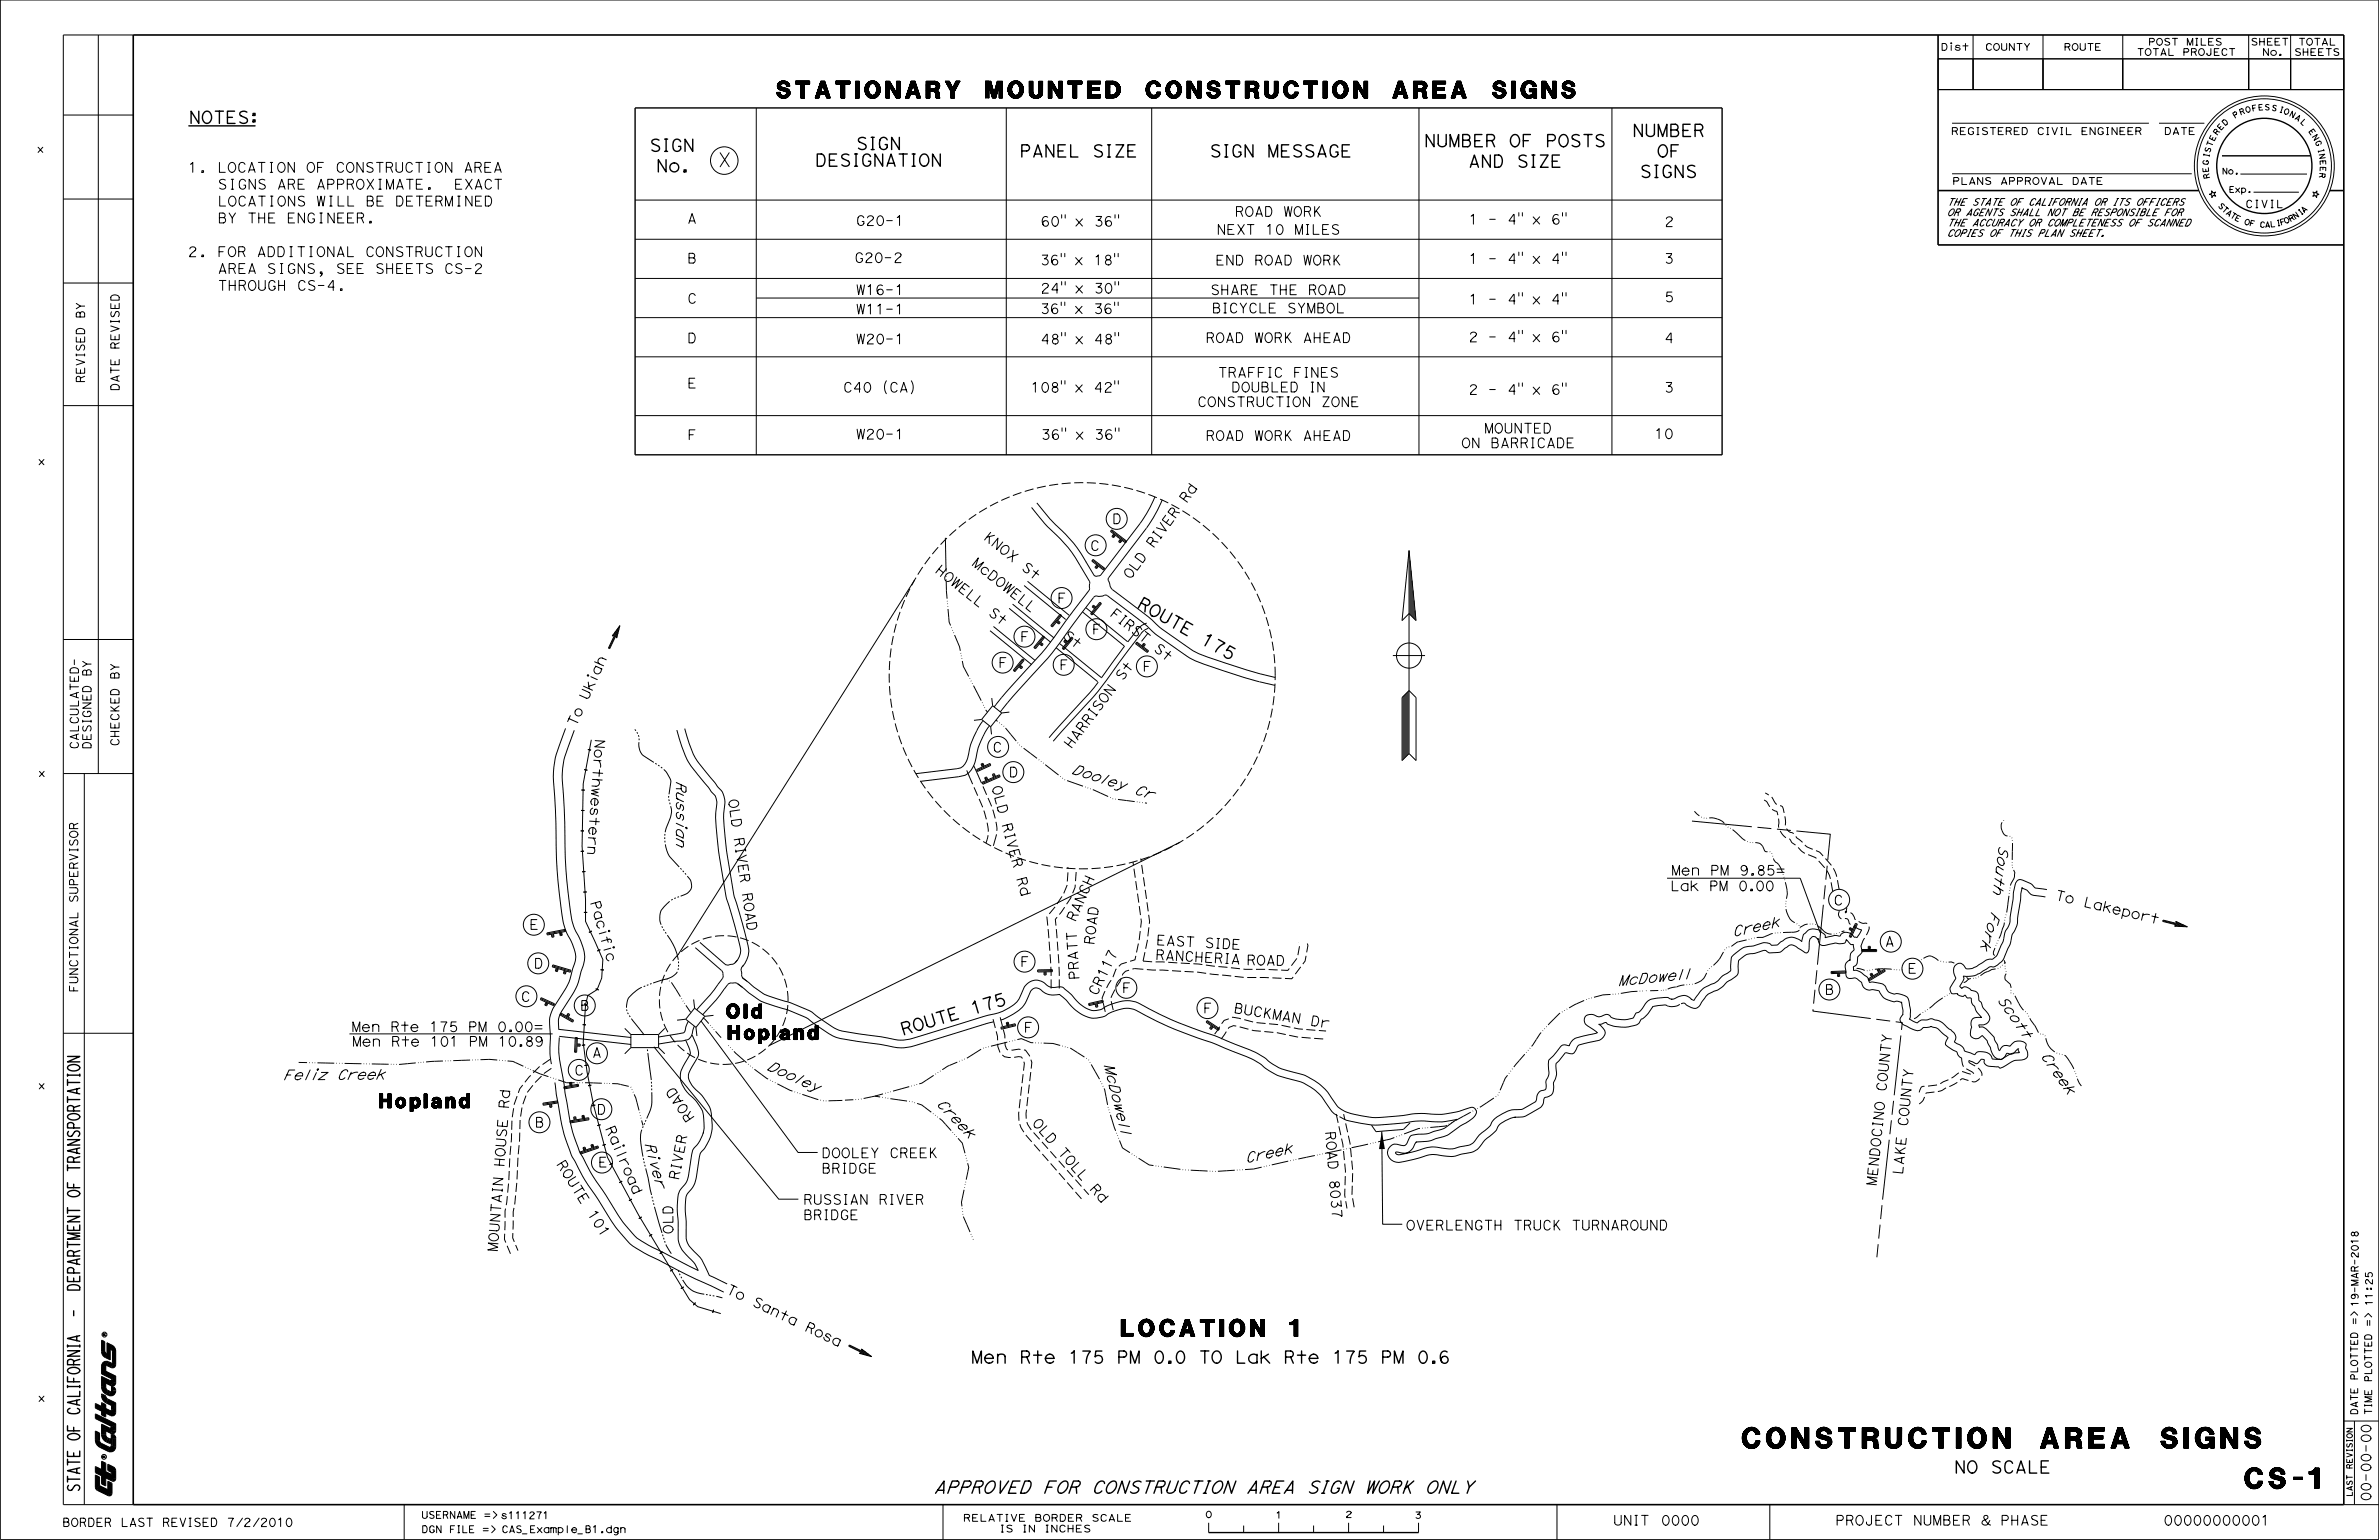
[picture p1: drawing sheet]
<svg xmlns="http://www.w3.org/2000/svg" width="432mm" height="279mm" viewBox="0 0 432 279" stroke-linecap="round" stroke-linejoin="round" font-family="sans-serif">
<defs><g id="words">
<g font-size="3.7">
<text x="316.2" y="262.7">CONSTRUCTION AREA SIGNS</text>
<text x="407.5" y="270">CS-1</text>
</g>
<g font-size="3">
<text x="141" y="17.8">STATIONARY MOUNTED CONSTRUCTION AREA SIGNS</text>
<text x="203.5" y="242.4">LOCATION 1</text>
</g>
<g font-size="2.5">
<text x="130.2" y="30.3">X</text>
<text x="131.9" y="184.7">Old</text>
<text x="132.2" y="188.6">Hopland</text>
<text x="68.9" y="201">Hopland</text>
</g>
<g font-size="2.2">
<text x="34.3" y="22.4">NOTES:</text>
<text x="117.9" y="27.5">SIGN</text>
<text x="155.4" y="27.1">SIGN</text>
<text x="185" y="28.5">PANEL SIZE</text>
<text x="219.6" y="28.5">SIGN MESSAGE</text>
<text x="258.5" y="26.6">NUMBER OF POSTS</text>
<text x="296.3" y="24.8">NUMBER</text>
<text x="300.7" y="28.5">OF</text>
<text x="119.1" y="31.2">No.</text>
<text x="147.9" y="30.2">DESIGNATION</text>
<text x="266.5" y="30.3">AND SIZE</text>
<text x="297.6" y="32.2">SIGNS</text>
<text x="206.2" y="110.1" transform="rotate(29 206.2 110.1)">R O U T E</text>
<text x="217.8" y="116.6" transform="rotate(29 217.8 116.6)">1 7 5</text>
<text x="176.5" y="184.1" transform="rotate(-16 176.5 184.1)">1 7 5</text>
<text x="163.8" y="187.8" transform="rotate(-16 163.8 187.8)">R O U T E</text>
<text x="176.3" y="247.3">Men Rte 175 PM 0.0 TO Lak Rte 175 PM 0.6</text>
<text x="354.7" y="267.3">NO SCALE</text>
<text x="169.4" y="270.9">APPROVED FOR CONSTRUCTION AREA SIGN WORK ONLY</text>
</g>
<g font-size="2">
<text x="194.3" y="140.3" transform="rotate(18 194.3 140.3)">D o o l e y</text>
<text x="205.7" y="143.9" transform="rotate(18 205.7 143.9)">C r</text>
<text x="362.9" y="153.3" transform="rotate(97 362.9 153.3)">S o u t h</text>
<text x="361.5" y="165.3" transform="rotate(107 361.5 165.3)">F o r k</text>
<text x="314.5" y="170" transform="rotate(-12 314.5 170)">C r e e k</text>
<text x="293.7" y="178.9" transform="rotate(-6 293.7 178.9)">Mc D o w e l l</text>
<text x="362.4" y="181.4" transform="rotate(55 362.4 181.4)">S c o t t</text>
<text x="370.3" y="191.5" transform="rotate(55 370.3 191.5)">C r e e k</text>
<text x="51.3" y="195.9">Felz Creek</text>
<text x="56.2" y="195.9">i</text>
<text x="139" y="194" transform="rotate(24 139 194)">D o o l e y</text>
<text x="200.4" y="193.2" transform="rotate(76 200.4 193.2)">Mc D o w e l l</text>
<text x="169.8" y="200.3" transform="rotate(46 169.8 200.3)">C r e e k</text>
<text x="117" y="207.4" transform="rotate(75 117 207.4)">R i v e r</text>
<text x="226.1" y="211" transform="rotate(-12 226.1 211)">C r e e k</text>
</g>
<g font-size="1.8">
<text x="34.1" y="31.3">1. LOCATION OF CONSTRUCTION AREA</text>
<text x="36.6" y="34.3">SIGNS ARE APPROXIMATE.</text>
<text x="80.3" y="34.3">EXACT</text>
<text x="36.5" y="37.4">LOCATIONS WILL BE DETERMINED</text>
<text x="36.7" y="40.4">BY THE ENGINEER.</text>
<text x="124.7" y="40.5">A</text>
<text x="155.3" y="40.9">G20-1</text>
<text x="188.9" y="41">60&quot; x 36&quot;</text>
<text x="224.1" y="39.3">ROAD WORK</text>
<text x="266.5" y="40.7">1 - 4&quot; x 6&quot;</text>
<text x="302.1" y="41.1">2</text>
<text x="34.1" y="46.6">2. FOR ADDITIONAL CONSTRUCTION</text>
<text x="124.7" y="47.7">B</text>
<text x="155.1" y="47.6">G20-2</text>
<text x="220.8" y="42.5">NEXT 10 MILES</text>
<text x="266.5" y="47.8">1 - 4&quot; x 4&quot;</text>
<text x="302" y="47.8">3</text>
<text x="36.7" y="52.7">THROUGH CS-4.</text>
<text x="36.8" y="49.6">AREA SIGNS, SEE SHEETS CS-2</text>
<text x="155.3" y="53.5">W16-1</text>
<text x="188.8" y="48.1">36&quot; x 18&quot;</text>
<text x="188.9" y="53.2">24&quot; x 30&quot;</text>
<text x="219.7" y="53.5">SHARE THE ROAD</text>
<text x="220.6" y="48.1">END ROAD WORK</text>
<text x="124.7" y="55">C</text>
<text x="155.3" y="57">W11-1</text>
<text x="188.8" y="56.9">36&quot; x 36&quot;</text>
<text x="219.9" y="56.8">BICYCLE SYMBOL</text>
<text x="266.5" y="55.2">1 - 4&quot; x 4&quot;</text>
<text x="302.1" y="54.7">5</text>
<text x="124.7" y="62.2">D</text>
<text x="155.3" y="62.4">W20-1</text>
<text x="188.9" y="62.4">48&quot; x 48&quot;</text>
<text x="218.8" y="62.2">ROAD WORK AHEAD</text>
<text x="266.5" y="62">2 - 4&quot; x 6&quot;</text>
<text x="302.1" y="62.2">4</text>
<text x="124.7" y="70.4">E</text>
<text x="153" y="71.2">C40 (CA)</text>
<text x="187" y="71.2">108&quot; x 42&quot;</text>
<text x="221" y="68.4">TRAFFIC FINES</text>
<text x="223.5" y="71.1">DOUBLED IN</text>
<text x="266.5" y="71.6">2 - 4&quot; x 6&quot;</text>
<text x="302" y="71.2">3</text>
<text x="217.3" y="73.8">CONSTRUCTION ZONE</text>
<text x="124.8" y="79.8">F</text>
<text x="155.3" y="79.6">W20-1</text>
<text x="188.9" y="79.7">36&quot; x 36&quot;</text>
<text x="218.8" y="79.9">ROAD WORK AHEAD</text>
<text x="265.2" y="81.2">ON BARRICADE</text>
<text x="269.4" y="78.6">MOUNTED</text>
<text x="300.2" y="79.6">10</text>
<text x="201.9" y="95">D</text>
<text x="215.3" y="91.4" transform="rotate(-54 215.3 91.4)">R d</text>
<text x="178.4" y="97.7" transform="rotate(39 178.4 97.7)">K N O X</text>
<text x="197.8" y="99.9">C</text>
<text x="209.3" y="99.5" transform="rotate(-54 209.3 99.5)">R I V E R</text>
<text x="169.6" y="103.7" transform="rotate(39 169.6 103.7)">H O WE L L</text>
<text x="176.3" y="102.4" transform="rotate(39 176.3 102.4)">Mc D O WE L L</text>
<text x="185.3" y="103.2" transform="rotate(39 185.3 103.2)">S t</text>
<text x="205.1" y="105.2" transform="rotate(-54 205.1 105.2)">O L D</text>
<text x="179.3" y="111.4" transform="rotate(39 179.3 111.4)">S t</text>
<text x="191.9" y="109.4">F</text>
<text x="201.4" y="111.6" transform="rotate(39 201.4 111.6)">F I R S T</text>
<text x="185.2" y="116.4">F</text>
<text x="192.8" y="115.6" transform="rotate(39 192.8 115.6)">S t</text>
<text x="198.2" y="115">F</text>
<text x="209.3" y="117.9" transform="rotate(39 209.3 117.9)">S t</text>
<text x="181.2" y="121.1">F</text>
<text x="192.3" y="121.5">F</text>
<text x="203.7" y="123.6" transform="rotate(-53 203.7 123.6)">S t</text>
<text x="207.4" y="121.8">F</text>
<text x="104.5" y="131.9" transform="rotate(-66 104.5 131.9)">T o</text>
<text x="106.7" y="127.1" transform="rotate(-66 106.7 127.1)">U k i a h</text>
<text x="108" y="134" transform="rotate(94 108 134)">N o r t</text>
<text x="180.1" y="136.5">C</text>
<text x="194.4" y="135.9" transform="rotate(-53 194.4 135.9)">H A R R I S O N</text>
<text x="107.6" y="141.1" transform="rotate(94 107.6 141.1)">h w e s t</text>
<text x="122.7" y="141.7" transform="rotate(90 122.7 141.7)">Russian</text>
<text x="180" y="142.8" transform="rotate(75 180 142.8)">O L D</text>
<text x="183.1" y="141">D</text>
<text x="106.9" y="149.9" transform="rotate(94 106.9 149.9)">e r n</text>
<text x="132.2" y="145.1" transform="rotate(82 132.2 145.1)">O L D</text>
<text x="181.8" y="149.6" transform="rotate(75 181.8 149.6)">R I V E R</text>
<text x="133.2" y="152.1" transform="rotate(82 133.2 152.1)">R I V E R</text>
<text x="184.5" y="159.4" transform="rotate(75 184.5 159.4)">R d</text>
<text x="303.1" y="161.6">Lak PM 0.00</text>
<text x="303.3" y="158.8">Men PM 9.85=</text>
<text x="107.1" y="163.7" transform="rotate(74 107.1 163.7)">P a c i f i c</text>
<text x="134.7" y="162.1" transform="rotate(82 134.7 162.1)">R O A D</text>
<text x="195.1" y="167.3" transform="rotate(-66 195.1 167.3)">R A N C H</text>
<text x="332.8" y="164.2">C</text>
<text x="372.9" y="163.2" transform="rotate(13 372.9 163.2)">T o</text>
<text x="378" y="164.4" transform="rotate(13 378 164.4)">L a k e p o r t</text>
<text x="96.1" y="168.6">E</text>
<text x="198.6" y="171.5" transform="rotate(-83 198.6 171.5)">R O A D</text>
<text x="209.8" y="171.4" transform="rotate(3 209.8 171.4)">E A S T</text>
<text x="218.6" y="171.9" transform="rotate(3 218.6 171.9)">S I D E</text>
<text x="342.1" y="171.7">A</text>
<text x="96.9" y="175.7">D</text>
<text x="185.2" y="175.4">F</text>
<text x="195.9" y="177.7" transform="rotate(-93 195.9 177.7)">P R A T T</text>
<text x="209.7" y="174.1" transform="rotate(3 209.7 174.1)">R A N C H E R I A</text>
<text x="226.2" y="175" transform="rotate(1 226.2 175)">R O A D</text>
<text x="346.2" y="176.6">E</text>
<text x="94.5" y="181.7">C</text>
<text x="105.3" y="183.3">B</text>
<text x="199" y="180.8" transform="rotate(-64 199 180.8)">C R 1 1 7</text>
<text x="203.7" y="180.1">F</text>
<text x="218.4" y="183.8">F</text>
<text x="223.8" y="183.7" transform="rotate(9 223.8 183.7)">B U C K MA N</text>
<text x="237.8" y="186" transform="rotate(9 237.8 186)">D r</text>
<text x="331.2" y="180.4">B</text>
<text x="63.8" y="187.2">Men Rte 175 PM 0.00=</text>
<text x="63.9" y="189.8">Men Rte 101 PM 10.89</text>
<text x="107.5" y="191.8">A</text>
<text x="185.8" y="187.3">F</text>
<text x="104.2" y="195.1">C</text>
<text x="92.3" y="201.2" transform="rotate(-86 92.3 201.2)">R d</text>
<text x="108.3" y="202.2">D</text>
<text x="126.1" y="202.8" transform="rotate(-124 126.1 202.8)">R O A D</text>
<text x="187.2" y="203.8" transform="rotate(49 187.2 203.8)">O L D</text>
<text x="342.3" y="198.1" transform="rotate(-84 342.3 198.1)">C O U N T Y</text>
<text x="97.1" y="204.5">B</text>
<text x="109.9" y="204.7" transform="rotate(67 109.9 204.7)">R a i l r o a d</text>
<text x="191.9" y="209.1" transform="rotate(49 191.9 209.1)">T O L L</text>
<text x="240.6" y="205.3" transform="rotate(85 240.6 205.3)">R O A D</text>
<text x="346.2" y="204.4" transform="rotate(-84 346.2 204.4)">C O U N T Y</text>
<text x="91.5" y="211.8" transform="rotate(-86 91.5 211.8)">H O U S E</text>
<text x="101" y="211.2" transform="rotate(58 101 211.2)">R O U T E</text>
<text x="108.6" y="211.7">E</text>
<text x="123.2" y="214.2" transform="rotate(-79 123.2 214.2)">R I V E R</text>
<text x="149.1" y="212.8">BRIDGE</text>
<text x="149.1" y="210.1">DOOLEY CREEK</text>
<text x="197.7" y="215.7" transform="rotate(49 197.7 215.7)">R d</text>
<text x="241.3" y="214.1" transform="rotate(85 241.3 214.1)">8 0 3 7</text>
<text x="340.5" y="215.2" transform="rotate(-84 340.5 215.2)">ME N D O C I N O</text>
<text x="345.3" y="213.2" transform="rotate(-84 345.3 213.2)">L A K E</text>
<text x="106.6" y="220.1" transform="rotate(58 106.6 220.1)">1 0 1</text>
<text x="145.8" y="221.3">BRIDGE</text>
<text x="145.8" y="218.5">RUSSIAN RIVER</text>
<text x="90.3" y="227.2" transform="rotate(-86 90.3 227.2)">MO U N T A I N</text>
<text x="122.2" y="223.9" transform="rotate(-91 122.2 223.9)">O L D</text>
<text x="255.2" y="223.2">OVERLENGTH TRUCK TURNAROUND</text>
<text x="131.6" y="234.5" transform="rotate(26 131.6 234.5)">T o</text>
<text x="136.4" y="236.8" transform="rotate(26 136.4 236.8)">S a n t</text>
<text x="142.8" y="239.8" transform="rotate(26 142.8 239.8)">a</text>
<text x="146" y="241.4" transform="rotate(26 146 241.4)">R o s a</text>
<text x="430.3" y="272.4" transform="rotate(-90 430.3 272.4)">00-00-00</text>
<text x="292.8" y="276.7">UNIT</text>
<text x="301.5" y="276.7">0000</text>
<text x="333.1" y="276.7">PROJECT NUMBER &amp; PHASE</text>
<text x="392.7" y="276.7">00000000001</text>
</g>
<g font-size="1.5">
<text x="15.4" y="57.8" transform="rotate(-90 15.4 57.8)">BY</text>
<text x="21.6" y="63.4" transform="rotate(-90 21.6 63.4)">REVISED</text>
<text x="15.4" y="69.5" transform="rotate(-90 15.4 69.5)">REVISED</text>
<text x="21.6" y="71" transform="rotate(-90 21.6 71)">DATE</text>
<text x="16.5" y="122.7" transform="rotate(-90 16.5 122.7)">BY</text>
<text x="21.6" y="123.3" transform="rotate(-90 21.6 123.3)">BY</text>
<text x="14.2" y="135.9" transform="rotate(-90 14.2 135.9)">CALCULATED-</text>
<text x="16.5" y="135.9" transform="rotate(-90 16.5 135.9)">DESIGNED</text>
<text x="21.6" y="135.4" transform="rotate(-90 21.6 135.4)">CHECKED</text>
<text x="14.1" y="163.8" transform="rotate(-90 14.1 163.8)">SUPERVISOR</text>
<text x="14.1" y="180" transform="rotate(-90 14.1 180)">FUNCTIONAL</text>
<text x="11.3" y="277">BORDER LAST REVISED 7/2/2010</text>
</g>
<text font-size="1.4" x="407.6" y="37.7">CIVIL</text>
<g font-size="1.3">
<text x="6.9" y="27.7">x</text>
<text x="354.1" y="24.4">REGISTERED CIVIL ENGINEER</text>
<text x="392.8" y="24.4">DATE</text>
<text x="354.3" y="33.5">PLANS APPROVAL DATE</text>
<text x="6.9" y="84.3">x</text>
<text x="7" y="140.9">x</text>
<text x="6.9" y="197.6">x</text>
<text x="430.6" y="237" transform="rotate(-90 430.6 237)">11:25</text>
<text x="427.9" y="240.4" transform="rotate(-90 427.9 240.4)">=&gt; 19-MAR-2018</text>
<text x="430.5" y="240.7" transform="rotate(-90 430.5 240.7)">=&gt;</text>
<text x="427.9" y="250.4" transform="rotate(-90 427.9 250.4)">PLOTTED</text>
<text x="430.5" y="250.7" transform="rotate(-90 430.5 250.7)">PLOTTED</text>
<text x="6.9" y="254.3">x</text>
<text x="427.9" y="256.7" transform="rotate(-90 427.9 256.7)">DATE</text>
<text x="430.5" y="256.7" transform="rotate(-90 430.5 256.7)">TIME</text>
<text x="76.5" y="275.5">USERNAME =&gt; s111271</text>
<text x="76.5" y="278.1">DGN FILE =&gt;</text>
<text x="91" y="278.1">CAS_Example_B1.dgn</text>
<text x="174.8" y="276">RELATIVE BORDER SCALE</text>
<text x="181.4" y="278">IS IN INCHES</text>
</g>
<g font-size="1.2">
<text x="352.3" y="9.1">Dist</text>
<text x="360.3" y="9.1">COUNTY</text>
<text x="374.6" y="9.1">ROUTE</text>
<text x="387.8" y="10.1">TOTAL PROJECT</text>
<text x="389.9" y="8.2">POST MILES</text>
<text x="408.5" y="8.2">SHEET</text>
<text x="410.6" y="10.1">No.</text>
<text x="416.4" y="10.1">SHEETS</text>
<text x="417.1" y="8.2">TOTAL</text>
<text x="353.4" y="41">THE ACCURACY OR COMPLETENESS OF SCANNED</text>
<text x="353.4" y="39.1">OR AGENTS SHALL NOT BE RESPONSIBLE FOR</text>
<text x="353.4" y="37.3">THE STATE OF CALIFORNIA OR ITS OFFICERS</text>
<text x="353.4" y="42.9">COPIES OF THIS PLAN SHEET.</text>
<text x="218.7" y="275.3">0</text>
<text x="231.5" y="275.4">1</text>
<text x="244.2" y="275.3">2</text>
<text x="256.7" y="275.5">3</text>
</g>
<g font-size="1.1">
<text x="403.3" y="31.6">No.</text>
<text x="404.6" y="34.9">Exp.</text>
</g>
<g font-size="1">
<text x="403.1" y="23.7" transform="rotate(-47 403.1 23.7)">E</text>
<text x="403.8" y="22.9" transform="rotate(-42 403.8 22.9)">D</text>
<text x="405.6" y="21.5" transform="rotate(-31 405.6 21.5)">P</text>
<text x="406.7" y="20.9" transform="rotate(-20 406.7 20.9)">R</text>
<text x="407.7" y="20.5" transform="rotate(-15 407.7 20.5)">O</text>
<text x="408.8" y="20.2" transform="rotate(-10 408.8 20.2)">F</text>
<text x="409.9" y="20" transform="rotate(-4 409.9 20)">E</text>
<text x="411" y="20" transform="rotate(1 411 20)">S</text>
<text x="412.2" y="20" transform="rotate(12 412.2 20)">S</text>
<text x="413.5" y="20.3" transform="rotate(17 413.5 20.3)">I</text>
<text x="414.4" y="20.5" transform="rotate(22 414.4 20.5)">O</text>
<text x="415.4" y="21" transform="rotate(28 415.4 21)">N</text>
<text x="416.4" y="21.5" transform="rotate(33 416.4 21.5)">A</text>
<text x="417.4" y="22.2" transform="rotate(44 417.4 22.2)">L</text>
<text x="419" y="23.8" transform="rotate(55 419 23.8)">E</text>
<text x="400.9" y="28.7" transform="rotate(-79 400.9 28.7)">I</text>
<text x="401.1" y="27.8" transform="rotate(-74 401.1 27.8)">S</text>
<text x="401.4" y="26.7" transform="rotate(-69 401.4 26.7)">T</text>
<text x="401.8" y="25.7" transform="rotate(-63 401.8 25.7)">E</text>
<text x="402.4" y="24.6" transform="rotate(-53 402.4 24.6)">R</text>
<text x="419.6" y="24.8" transform="rotate(60 419.6 24.8)">N</text>
<text x="420.1" y="25.7" transform="rotate(65 420.1 25.7)">G</text>
<text x="420.7" y="27" transform="rotate(76 420.7 27)">I</text>
<text x="420.9" y="27.9" transform="rotate(81 420.9 27.9)">N</text>
<text x="421.1" y="29" transform="rotate(87 421.1 29)">E</text>
<text x="400.8" y="30" transform="rotate(-85 400.8 30)">G</text>
<text x="400.9" y="31.2" transform="rotate(-96 400.9 31.2)">E</text>
<text x="401.1" y="32.3" transform="rotate(-101 401.1 32.3)">R</text>
<text x="421.1" y="31.3" transform="rotate(98 421.1 31.3)">R</text>
<text x="421.1" y="30.2" transform="rotate(92 421.1 30.2)">E</text>
<text x="402.5" y="37.4" transform="rotate(46 402.5 37.4)">S</text>
<text x="403.2" y="38.1" transform="rotate(41 403.2 38.1)">T</text>
<text x="403.9" y="38.8" transform="rotate(37 403.9 38.8)">A</text>
<text x="404.7" y="39.3" transform="rotate(32 404.7 39.3)">T</text>
<text x="405.5" y="39.8" transform="rotate(27 405.5 39.8)">E</text>
<text x="407.3" y="40.6" transform="rotate(18 407.3 40.6)">O</text>
<text x="408.2" y="40.9" transform="rotate(13 408.2 40.9)">F</text>
<text x="410.1" y="41.2" transform="rotate(4 410.1 41.2)">C</text>
<text x="411.1" y="41.3" transform="rotate(-1 411.1 41.3)">A</text>
<text x="412.1" y="41.2" transform="rotate(-6 412.1 41.2)">L</text>
<text x="413.2" y="41.1" transform="rotate(-10 413.2 41.1)">I</text>
<text x="414" y="40.9" transform="rotate(-15 414 40.9)">F</text>
<text x="414.8" y="40.6" transform="rotate(-24 414.8 40.6)">O</text>
<text x="415.7" y="40.2" transform="rotate(-29 415.7 40.2)">R</text>
<text x="416.6" y="39.8" transform="rotate(-34 416.6 39.8)">N</text>
<text x="417.5" y="39.2" transform="rotate(-38 417.5 39.2)">I</text>
<text x="418.1" y="38.7" transform="rotate(-43 418.1 38.7)">A</text>
<text x="427" y="266.5" transform="rotate(-90 427 266.5)">REVISION</text>
<text x="427" y="271.5" transform="rotate(-90 427 271.5)">LAST</text>
</g>
<g font-size=".5">
<text x="19.2" y="242.4" transform="rotate(-90 19.2 242.4)">R</text>
<text x="19.1" y="264.5" transform="rotate(-90 19.1 264.5)">R</text>
</g>
</g></defs>
<g fill="none" stroke="#000" stroke-width=".18">
<path d="M.1 0h431.7v279.3h-431.7zM17.8 6.3v134M24.2 6.3h-12.7v266.7h12.7M137.3 19.6v62.9M182.6 19.6v62.9M209 19.6v62.9M257.5 19.6v62.9M292.6 19.6v62.9M351.8 10.7h73.6v5.6h-73.6zM354.2 8.2v.9M358.1 6.3v10M370.8 6.3v10"/>
<path d="M385.3 6.3v10M408.1 6.3v10M415.8 6.3v10M11.5 20.9h12.7M11.5 36.1h12.7M115.3 36.3h197.3M192.7 39v.6M193.3 39v.6M202.4 39v.6M203 39v.6M275.7 38.6v.6M276.3 38.6v.6"/>
<path d="M283.6 38.6v.6M284.2 38.6v.6M354.3 22.4h35.7M354.3 31.5h43.5M391.9 22.4h8.2M401.4 34.6l.3 .4 .4-.2-.2 .4 .3 .4-.5-.1-.2 .3-.1-.4-.4-.1 .4-.2zM403.3 28.3h16M406.6 31.6h12.1M409 34.9h8.3M419.8 34.8l.4 .2 .3-.4v.5l.4 .2-.4 .1v.4l-.3-.3-.4 .1 .3-.4zM11.5 51.3h12.7M115.3 43.4h197.3"/>
<path d="M115.3 50.5h197.3M115.3 57.6h197.3M137.3 54.1h120.2M192.6 46v.6M192.6 54.8v.6M192.7 51.1v.6M193.3 46v.6M193.3 54.8v.6M193.3 51.1v.6M202.3 46v.6M202.3 54.8v.6M202.4 51.1v.6"/>
<path d="M203 46v.6M203 54.8v.6M203 51.1v.6M275.7 45.7v.7M275.7 53.1v.6M275.7 59.9v.6M276.3 45.7v.7M276.3 53.1v.6M276.3 59.9v.6M283.6 45.7v.7M283.6 53.1v.6M283.6 59.9v.6"/>
<path d="M284.2 45.7v.7M284.2 53.1v.6M284.2 59.9v.6M11.5 73.6h12.7M115.3 64.7h197.3M115.3 75.4h197.3M160.9 69.1a2.22 2.22 0 0 0 0 2.3M165.4 69.1a2.22 2.22 0 0 1 0 2.3M192.6 69.1v.6M192.7 60.3v.6M192.8 77.6v.6M193.3 69.1v.6"/>
<path d="M193.3 60.3v.6M193.4 77.6v.6M202.3 69.1v.6M202.4 60.3v.6M202.5 77.6v.6M203 69.1v.6M203 60.3v.6M203.1 77.6v.6M275.7 69.5v.6M276.3 69.5v.6M283.6 69.5v.6M284.2 69.5v.6"/>
<path d="M170.3 99.3l-1.1 1.2M171.6 97.6l.1 6.1M171.9 97.6l-1.2 1.2M173.5 96.1l-1.2 1.1M175.3 94.6l-1.3 1.1M177.2 93.3l-1.4 1M179.1 92.1l-1.4 .9M181.2 91.1l-1.5 .7M183.2 90.1l-1.5 .7M185.4 89.4l-1.6 .5M187.2 92.1l2.4 2.9a34.3 34.3 0 0 1 5.6 6.2l2.5 4.2v1a1.01 1.01 0 0 1-.4 1.2M187.6 88.7l-1.6 .5"/>
<path d="M188.2 91.2l2.3 2.9a34.3 34.3 0 0 1 6 6.9l.6 1M189.8 88.2l-1.6 .4M192.1 87.8l-1.7 .3M194.3 87.6l-1.6 .2M196.6 87.6h-1.6M197.3 87.6l1.6 .1M199.5 87.7l1.7 .2M201.7 96.3l2.7 2M201.8 88l1.6 .3M201.9 97.2l.3 .2M202 97l.3 .3M202.2 96.9l-.4 .4 .3 .3 .4-.5"/>
<path d="M203.1 98.1l.3 .2M203.3 98l.3 .2M203.4 97.8l-.4 .5 .3 .2 .4-.5M204.1 88.4l1.6 .4M204.5 98.2l-2.7-2.1-.2 .3 2.7 2.1M206.3 89l1.5 .5M208.1 95.8l-6.9 9a.91 .91 0 0 0 .2 1.1l.1 .5a8.8 8.8 0 0 0 2.5 2.2l3.9 2.9a60.4 60.4 0 0 0 9.3 6.9l1.8 .8 6.5 2.1 6 1.6M208.4 89.7l1.6 .6M209.6 90.1a23.5 23.5 0 0 1-2.6 4.8l-7.2 9.4-.5 .2a.58 .58 0 0 1-.8-.2l-1.4-2.4M210.6 90.6l1.4 .6M211 90.7a25.3 25.3 0 0 1-2.9 5.1M214.6 92.7l1.4 .8"/>
<path d="M216.5 93.9l1.3 1M218.3 95.3l1.3 1M220.1 96.8l1.2 1.1M221.7 98.4l1.1 1.2M255.7 99.9v36.8M255.7 99.9l1.3 12.7-1.3-1.3-1.2 1.3zM11.5 116h12.7M111.3 115.1l-.1 .3M111.7 114.6l-.3 .7M112 115.5l-.1 .2M112.1 114.1l-1.7 3.5 .3 .1 1-2.3M112.2 114.8l-.4 .7"/>
<path d="M112.3 114.2l-.6 1.2M112.5 113.5l-.6 2.3-.2-.4M112.5 113.5l-2 4.1M112.5 113.5l-1.4 1.9 .4-.1M161.5 119.9l-.1 1.7M161.7 117.7l-.1 1.6M162.1 115.4l-.3 1.6M162.7 113.2l-.4 1.6M163.4 111l-.5 1.6M164.2 108.9l-.6 1.5M165.2 106.8l-.7 1.5M166 105.2l-42.9 68"/>
<path d="M166.3 104.8l-.8 1.4M167.5 102.9l-.9 1.4M168.8 101l-1 1.4M172.1 110.5l.2 2.4 .2 .6M172.7 113.8v.1M172.9 114.3v.1M173.1 114.8v.1M173.3 115.2l.9 2.1 .1 .8M174.4 118.5v.1M174.5 119h.1M174.6 119.4v.1M174.7 119.9l.2 1 .9 1.8"/>
<path d="M179.7 114.4l7.5 6.2M180.3 113.7l7.6 6.1M183.2 110.4l7.5 6.1M183.8 109.6l7.5 6.2M185.6 119.6l.3 .2-1.7 2.1-.3-.3zM185.7 119.7l-1.6 2M185.9 106.2l7.5 6.2M186.5 105.5l7.6 6.1M188.9 116.5l.1 .1M189 116.6l.3 .3-.2 .3-.4-.4M189 116.6l-.2 .3M189.2 116.8l-.2 .3"/>
<path d="M189.3 115.4l.3 .2-1.7 2.1-.3-.2zM189.5 115.5l-1.7 2.1M191.7 117.5l7.5 6.2M191.7 112.9l.2 .1M192 112.6l.1 .1M192.1 112.7l.3 .2-.2 .3-.3-.2M192.1 112.7l-.2 .3M192.3 112.8l-.3 .3M192.3 116.8l7.6 6.1M192.4 111.4l.3 .3-1.7 2-.3-.2zM192.6 111.6l-1.7 2M196.5 111l7.5 6.2"/>
<path d="M197.1 110.3l7.6 6.1M197.3 107.6l-3 3.9a80.4 80.4 0 0 1-10.2 12.4l-3.7 4.4M198.3 101.6l2.1 1.7M198.4 101.5l2.1 1.6-.2 .3-2.1-1.6zM198.5 108.4l-3.1 4a81.1 81.1 0 0 1-10.2 12.4l-3.6 4.4M198.5 108.4l.4-.3h1.2a.75 .75 0 0 1 .9 0l1.1 .8a101.8 101.8 0 0 1 8.3 6.7l3.1 2.1a17.7 17.7 0 0 0 7.1 3.5l8 2.5M198.5 110.3l.2 .1M198.6 109.9l-.2 .3M198.8 110l-.3 .3M198.8 102.8l.3 .2M198.9 110.2l-.4-.4-.3 .3 .3 .2M199 102.6l-.3 .3 .3 .3 .3-.3"/>
<path d="M199 102.6l.3 .3M199.1 102.5l-.1 .1M199.4 102.7l-.1 .2M199.6 109.3l.3 .2-1.7 2.1-.3-.3zM199.8 109.4l-1.7 2.1M204.1 117.2l-4.2 5.8M206.2 116.6l2.2 1.6M206.3 116.5l2.2 1.6-.3 .3-2.1-1.6M207 115.1l-3.6 4.7a84.3 84.3 0 0 1-10.1 12.3l-2.1 2.4M223.2 100.1l1.1 1.2M224.6 101.9l1 1.3M225.9 103.7l.9 1.4"/>
<path d="M227.1 105.7l.8 1.5M228.1 107.7l.7 1.5M229 109.8l.6 1.6M229.8 112l.5 1.6M230.4 114.2l.4 1.6M230.9 116.4l.3 1.6M231.2 118.7l.2 1.6M252.8 118.9h5.9M255.9 101.7v9.8M256.1 103.5v8.2M256.3 105.3v6.6M256.5 107.1v4.9"/>
<path d="M256.7 109v3.2M256.8 110.8v1.6M102.6 132.2a25.5 25.5 0 0 0-2.1 8l.4 11a85.1 85.1 0 0 0 1.6 17.1l.7 1.5a6 6 0 0 1 1.1 5l-.3 .7a13.2 13.2 0 0 1-2.7 6 6.6 6.6 0 0 0-1.4 5.8l-.1 3.8 .3 2M104.2 132.5a25.7 25.7 0 0 0-2.1 7.4l-.1 1.4 .4 5.2 .1 4.6a84.2 84.2 0 0 0 1.5 16.7l.6 1.4a7.4 7.4 0 0 1 1.2 6.1l-.2 .7a14.3 14.3 0 0 1-3 6.4 4.9 4.9 0 0 0-1.2 4.3M106 139.6l.6 .1M106.7 136l.6 .1M107.3 134.2l-1.4 8-.3 11.3 .7 9.7v4l3.1 6.9-.2 3.4-.8 2.1-1.7 1-.4 1.7-.4 6.9 .6 5.3 1.2 6 2.6 9.5 5.6 10.5 9.3 15.3 1.4 1.3 4.2 1.2M115.2 132.3l.2 .3M115.6 132.8l.1 .3M115.9 133.4l.1 .3M116 134.7v.1a2.7 2.7 0 0 0 .8 2.3l1.9 1.2M116 134v.3"/>
<path d="M118.9 138.5l.3 .2M119.5 138.8l.2 .2M120 139.2l.2 .2M120.5 139.6a4.6 4.6 0 0 1 1.3 2.3l-.4 2.2M122.9 132.5a18 18 0 0 0 4.7 9.2l1.5 1.9a2.83 2.83 0 0 1 .9 3.3 55.7 55.7 0 0 0 1.1 11.5 30.1 30.1 0 0 0 1.8 7.8l1 4a5.5 5.5 0 0 1 .4 3.1l-.4 .8-.5 .6M124.3 132.2a16.6 16.6 0 0 0 4.4 8.5l1.5 2a3.9 3.9 0 0 1 1.2 4.3 56.4 56.4 0 0 0 1.2 11.9l.3 1.4a45.6 45.6 0 0 0 1.9 7.2l.7 2.9a4.5 4.5 0 0 1-.5 4.7l-.3 .3M161.4 122.2v1.7M161.4 124.5l.2 1.6M161.6 126.8l.3 1.6M162 129l.3 1.6M162.5 131.3l.4 1.5M163.1 133.4l.6 1.6"/>
<path d="M163.9 135.6l.6 1.5M164.8 137.7l.8 1.5M165.9 139.7l.8 1.4M173.7 139.5l-7.5 .9M175.5 139.8l.4 1M176 123.1v.1M176.2 123.5l.1 .1M176.5 123.9v.1M176.7 124.4l1.4 2.7M176.7 138.9l.8 1.7M177.3 139.6l2.4-1.1 .1 .4-2.4 1.1zM177.3 132.6a13.4 13.4 0 0 0-1.6 4.9 2.23 2.23 0 0 1-2 2"/>
<path d="M178.2 130.5l-1.4 .2M178.2 130.5l1.6 1.4M178.2 139l.1 .1M178.3 127.5h.1M178.4 130.7l-1.1 1.9M178.5 138.6l-.4 .2M178.5 127.9v.1M178.6 138.8v.2M178.6 138.8l-.4 .2M178.6 138.8l-.2-.3-.3 .1 .1 .4M178.7 128.3v.1M178.9 128.8l.3 .4"/>
<path d="M179.6 131.7a14.6 14.6 0 0 0-2.6 6.5 3.2 3.2 0 0 1-3 2.7M179.8 138.7l-2.5 1.1M179.8 131.9l.2 1.3M180 126.6l.2 1.4M180.2 128l-2 2.5M180.2 128l1.6 1.4M180.8 130.7l.3 .2M181.4 131.1l.1 .1M181.8 131.4l.1 .1M181.8 129.4l-2 2.5M182.2 131.7v.1M182.5 132.1l1.9 2.3"/>
<path d="M183.2 129.2l-1.4 .2M184.7 134.7l.1 .1M185 135.1l.1 .1M185.2 120.7l.1 .1M185.3 120.8l.3 .2-.2 .3-.5-.3M185.3 120.8l-.2 .3M185.4 135.4l.1 .1M185.5 120.9l-.3 .3M185.8 135.7l2.4 1.9M188.5 137.8l.1 .1M188.9 138.1l.1 .1M189.3 138.4l.1 .1"/>
<path d="M189.7 138.7l2.4 1.9M199.3 123.8l-1.6 1.9-7.3 8.1M227.2 139.3l-.8 1.4M228.2 137.3l-.7 1.4M228.6 123.7l2.8 .6M229.1 135.2l-.6 1.5M229.9 133l-.6 1.6M230.5 130.8l-.4 1.6M230.9 128.6l-.3 1.6M231.3 126.3l-.3 1.6M231.4 121v2.4M231.4 124l-.1 1.7"/>
<path d="M254.5 126.6l1.2-1.3 1.3 1.3v11.4l-1.3-1.3-1.2 1.3zM254.7 126.4v11.4M254.8 126.2v11.4M255 126v11.4M255.2 125.8v11.5M255.4 125.7v11.4M255.6 125.5v11.4M11.5 140.3h12.7M15.3 140.3v132.7M105.4 150.7l.6 .1M105.5 147h.6M105.5 143.3h.6"/>
<path d="M106 154.4l-.6 .1M106.2 158.1l-.5 .1M120.6 151.9l.1 .3M120.7 152.5v.3M120.7 151.3v.3M120.8 153.2l.2 1.1 .4 .9 1.9 2.1M121.4 144.4v.3M121.4 145l.1 .3M121.6 145.6v.3M121.7 146.3a3.1 3.1 0 0 1 0 2.1l-1 2.6M122.7 149.4l1.3 .6M123.5 157.5l.2 .2"/>
<path d="M123.9 158l.2 .2M124.3 158.4l.2 .3M124.8 159a2.37 2.37 0 0 1 .7 1.8 2.23 2.23 0 0 1-2 1.8M167 141.7l1 1.3M168.3 143.5l1.1 1.3M169.8 145.3l1.1 1.3M171.3 147l1.2 1.2M173 148.6l1.2 1.1M174 140.9l-6.9 .9M174.7 150.1l1.3 1M176.5 151.4l1.4 .9M178.2 141.9l3.2-1.3 .1 .3-3.1 1.4z"/>
<path d="M178.5 152.7l1.4 .8M179.1 141.1l-.3 .2M179.2 152.3l-.2 .7M179.2 141.3l-.3 .2M179.3 141.5l-.2-.5-.4 .1 .2 .5M180.5 153.8l1.4 .7M180.5 140.5l-.3 .2M180.6 140.7l-.3 .2M180.7 140.9l-.2-.6-.4 .2 .2 .5M181.5 140.7l-3.2 1.4M184.6 155.6l1.6 .5M186.8 156.3l1.6 .4"/>
<path d="M189 156.8l1.7 .4M191.3 157.3l1.6 .2M192.4 140.9h.1M192.8 141.2h.1M193.2 141.5h.1M193.6 157.5l1.6 .1M193.7 141.6l1.4 .5M197.5 157.6h-1.7M199.8 157.5l-1.7 .1M201.5 144.7h.1M201.9 144.9h.1M202 157.2l-1.6 .2"/>
<path d="M202.4 145h.1M202.9 145l3.1 .4M204.3 156.7l-1.6 .4M206.5 156.2l-1.6 .4M208.6 155.4l-1.5 .6M210.8 154.6l-1.6 .6M212.8 153.6l-1.5 .7M214.2 152.8l-74.6 36.9M214.8 152.4l-1.4 .9M216.7 151.2l-1.4 .9M218.5 149.8l-1.3 1M220.2 148.3l-1.2 1.1"/>
<path d="M221.9 146.7l-1.2 1.2M223.4 145l-1.1 1.2M224.8 143.2l-1 1.3M226.1 141.3l-1 1.4M302.6 159.3h24.1l3.7 9.9M307.1 149l10.9 1M307.5 147.2l1 .8M308.8 148.2l.1 .1M309.2 148.4h.1M309.8 148.4l-.1 .1M310.2 148.4a3.4 3.4 0 0 1 2.8 1M313.2 149.7l.1 .1"/>
<path d="M313.6 150l.1 .1M314.1 150.3h.1M314.5 150.5l2.3 2M317.1 152.7h.1M317.6 152.8l.1 .1M318.1 152.9h.1M318.6 152.9a1.55 1.55 0 0 1 1.7 1.5l.2 .1h.3M319 150.1l2.5 .2M321.2 154.5h.1M321.6 154.8v.1M321.7 155.3l.1 .1M321.9 155.8a1.69 1.69 0 0 0 .9 1l.7 1.5"/>
<path d="M322.5 150.4l2.5 .3M323.9 159.6v.1M326.1 150.8l6.1 .5-.5 4.8M331.6 157.1l-.2 2.5M363.4 149.2a2 2 0 0 0 .7 2.4l.3 .1M363.7 148.8v.1M364.8 151.7l.1 .1M365.2 152v.1M365.2 156.9v.1M365.2 156.4v.1M365.2 152.5l.1 .1M365.3 157.4v.1"/>
<path d="M365.3 153l-.1 3M365.5 157.8l.2 .5a3.9 3.9 0 0 1-.8 2.3v.1M99.3 169.3l3.3-.7 .1 .4-3.4 .6zM100.3 175.2l3.3 1M100.3 175.1l3.3 .9-.1 .4-3.3-1zM100.4 169.4l.2 .6-.4 .1-.1-.6M100.5 169.6l-.4 .1M100.5 169.8l-.4 .1M100.9 176l.3 .1M100.9 175.8l.4 .1M101 175.6l-.2 .6 .4 .1 .1-.6M101.9 169.1l.2 .6-.4 .1-.1-.6"/>
<path d="M102 169.3l-.4 .1M102 169.5l-.4 .1M102.3 176.4l.4 .1M102.4 176.3l.3 .1M102.4 176.1l-.1 .5 .3 .1 .2-.5M102.7 168.8l-3.4 .6M106 165.5h.6M106.5 161.8l-.6 .1M108.1 179.4l.6 .2M109 175.9l.6 .1M116.5 179.1a6.4 6.4 0 0 0-2.4 2l-.3 .7-.1 1M117.1 178.9l-.3 .1"/>
<path d="M117.7 178.7l-.3 .1M118.3 178.4l-.3 .1M119.9 179l-.2 1.7M120.1 168.1l.2 .2M120.4 168.6l.2 .3M120.6 176.9l-.5 1.5M120.8 169.1l.1 .3M121 177.7h.1M121.1 169.7a9.9 9.9 0 0 1 2 4.4M121.4 178h.1M121.6 163.5l-.6 .5a3 3 0 0 0-1 3.8M121.7 174.9l-.8 1.4"/>
<path d="M121.9 178.2l1.6 2.6M122.1 163.2l-.3 .1M122.7 162.9l-.3 .1M122.9 176.3a3.7 3.7 0 0 1-2.9 1.6l-1.4 .4M123.1 175.7v.3M123.1 174.4l.1 .4M123.2 175.1v.3M123.2 173.1l-1.1 1.2M123.2 162.7l-.2 .1M124.9 171.7l-1.3 1M126.2 171.9l4.8 4.2a1.54 1.54 0 0 1 .1 1.5l-1.9 2.6-2.8 3M127 170.6l-1.5 .7"/>
<path d="M127 171l4.6 3.9a1.02 1.02 0 0 0 1.1 .1l.7-.3M129.2 170l-1.6 .4M131.4 169.8l-1.6 .1M132.1 169.8l1.6 .2M133.9 174.2l-.5 .5M133.9 178.5l.6 .4a15.5 15.5 0 0 0 7.8 4.1l.4 .1a17.3 17.3 0 0 1 6.2 3.4 9.4 9.4 0 0 0 5.8 2.3l6.5 1a8.7 8.7 0 0 0 6-.4l13.1-4M133.9 178.5l-.2-.1a2.5 2.5 0 0 0-1.6 .2 44.1 44.1 0 0 1-4.6 5.5M133.9 178.5l.8 .6M134.3 170.1l1.6 .6M134.7 175.4a1.17 1.17 0 0 0-.1 1.2 .91 .91 0 0 0 .3 .9l.7 .5M134.7 177.4l.6 .4a14 14 0 0 0 7.6 4l3.1 1.2a5.8 5.8 0 0 1 2.4 1.5l2.4 1.6a9.3 9.3 0 0 0 4.6 1.4l4.6 .6 1.9 .4a7.7 7.7 0 0 0 5-.5l12.8-3.9a8.5 8.5 0 0 0 5.2-2.8l.5-1.1a2.66 2.66 0 0 1 4.2-1.8 2.25 2.25 0 0 0 2.5 .7l.9 .1 1.5 1.3a5.8 5.8 0 0 0 4.3 2.8 3.3 3.3 0 0 0 2.1-.8 7 7 0 0 1 5.7-.5 72.8 72.8 0 0 0 14.8 6.3l1.2 .5a39.8 39.8 0 0 1 6.6 2.9 11.7 11.7 0 0 0 6.5 3.1 10.6 10.6 0 0 1 6.5 5.2 5.4 5.4 0 0 0 4.2 2.3 22.9 22.9 0 0 0 8.7 0l1.6-.2 1.9-.1a18.4 18.4 0 0 0 8.6-1.1 .96 .96 0 0 1 .8 .8 .96 .96 0 0 1-.5 1l-3.2 2.2a6.4 6.4 0 0 1-3.7 1.7 8.2 8.2 0 0 1-3.6 .6l-.2 .3a2.21 2.21 0 0 1-3.1 1.5l-.4 .1a.69 .69 0 0 0 1.1 .3l4.1-1a6.5 6.5 0 0 1 3.9 0 4.3 4.3 0 0 0 2.6-.3 3.5 3.5 0 0 0 2.6-1l.2-.2a11.5 11.5 0 0 1 2.6-2.6 4.3 4.3 0 0 1 2.6-2.4 6.8 6.8 0 0 1 3.3-.6l2.3-1.4 .3-.7a1.49 1.49 0 0 1 1.6-1.5 2.43 2.43 0 0 0 .1-1.6 3 3 0 0 0 .5-2.6 1.66 1.66 0 0 1 .9-2l.5-.6a2.35 2.35 0 0 1 1.5-1.3l.8 .2a2.28 2.28 0 0 1 2.2-1.7l2.6-.6 .3-.2M134.9 175.2l-.2 .2"/>
<path d="M136.5 170.9l1.4 .9M138.4 172.1l1.2 1.1M140.1 173.7l1 1.3M141.4 175.5l.8 1.5M142.4 177.6l.4 1.6M142.9 179.8l.1 1.9M188.3 176l2.7-.1v.4h-2.7zM189.5 176.3v.2M189.9 176.3v.2M189.9 176.5v.4h-.4v-.4M189.9 176.5h-.4M189.9 176.7h-.4"/>
<path d="M191 176.1l-2.7 .1M297.2 179.8l-3 .4M297.7 179.8h-.1M298.2 179.8h-.1M298.8 179.7h-.1M301 179.7l-1.5 .1M301.6 179.7h-.1M302 179.6l-.1 .1M302.4 179.6h-.1M308.9 177.8l-1.3 .7M309.8 176.5l-.6 1-.3 .3M310 176.1l-.1 .1"/>
<path d="M310.3 175.7l-.1 .1M310.7 175.4h-.1M312.8 172.7l-.2 .4a5.4 5.4 0 0 1-1.6 2M313.1 172.3l-.1 .1M313.4 171.9l-.1 .1M313.9 171.8h-.1M317 170.5l-.3 .1a3.6 3.6 0 0 0-2.4 1.1M320.5 172.5a1.16 1.16 0 0 0 1.4 .3 1.99 1.99 0 0 0 2.1-.8l.2-.1a1.38 1.38 0 0 1 2.2 .1l.7 .4a.69 .69 0 0 0 .6 .4 .69 .69 0 0 0 .6-.3l.1-1.2a1.02 1.02 0 0 1 1-1.4l.7 .5-.1-.1a1.13 1.13 0 0 0 .5 1.1 1.13 1.13 0 0 0 1.2 0l1.5-.3a2.12 2.12 0 0 0 1.8-.2l.1-.4 .2 .1a1.19 1.19 0 0 0 1 .8l.1 .4a.57 .57 0 0 1-.3 .9l-.2 .4-.1 1.1a1.36 1.36 0 0 0-.8 1.9v.2a.92 .92 0 0 0 .2 1 .92 .92 0 0 0 1.1 .2 1.33 1.33 0 0 1 1.4 .6l.2 .1a1.49 1.49 0 0 0 1.9 1.3l.6 .1a.97 .97 0 0 1 1 .9 3.4 3.4 0 0 0 3.2 1.2l.6 .2-.1-.1 .3 1.5v.8M320.6 172.5l-.5-.1-1.6 .6a3.5 3.5 0 0 0-3 1.4v.9a1.82 1.82 0 0 1-1.1 2.3l-.9 .5a5.8 5.8 0 0 1-3 2 5.1 5.1 0 0 0-2 2.3 1.62 1.62 0 0 1-2.3 0M324 160.1l.4 2.1-.2 .9M324.1 164.4v.1M324.1 163.9v.1"/>
<path d="M324.2 164.9l.5 1.5M324.2 163.5h.1M324.7 166.4a2.01 2.01 0 0 0 1.1 1M326.1 167.6h.1M326.5 167.9l.1 .1M326.6 168.8a3.7 3.7 0 0 1-2.4 .4h-.6M326.7 168.3v.1M327.1 170.9a2.48 2.48 0 0 0-3.6-.1l-.3 .1a1.46 1.46 0 0 1-1.8 .5 2.23 2.23 0 0 0-2.4 0l-.7 .2a4.2 4.2 0 0 0-3.5 1.5 2.46 2.46 0 0 0-.7 2.2 .94 .94 0 0 1-.6 1.3 3.6 3.6 0 0 0-1.7 1.3l-.6 .5a5.4 5.4 0 0 0-3.7 3.1l-.6-.2M328.1 167.7l-.5 .1-.9 .5M328.6 167.6h-.1M329 167.6h.1M329.4 179.6l-.2 2.5"/>
<path d="M329.5 167.7l.1 .1M329.8 176l-.3 2.6M329.9 168l1.1 1M330.9 164.2l-1 10.8M331.1 169a1.97 1.97 0 0 0 1.3 .5M331.3 160.6l-.3 2.5M332.4 176.3l2.6-.1v.3l-2.6 .1zM332.9 169.5h-.1M333.4 169.4h-.1M333.9 169.2h-.1M333.9 176.6v.6h-.4v-.6M333.9 176.8h-.4"/>
<path d="M333.9 177h-.4M334.8 168.9l-.6 .1M335 176.4h-2.6M335.9 168.4l-.1 .3M336 168.8l.1 .1M336.1 168.5l-.1 .3M336.1 168.5l-.3-.2-.2 .3 .4 .2M336.1 168.5h.2M336.4 175.4v.7a2.63 2.63 0 0 1 2.2 1 1.78 1.78 0 0 1 .7 1.1h.8a3.3 3.3 0 0 1 2.1 .8 1.71 1.71 0 0 0 2.3 1.3l.6 .1a1.58 1.58 0 0 1 1.5 1.8l.2 1-.1 1.3-.1 .4M336.8 167.5l.3 .2-1.1 2.4-.4-.2zM337 167.6l-1.2 2.4M337 175.7l1.5 .4"/>
<path d="M337.8 171.6v.3a1.52 1.52 0 0 1-.6 1.8v.1a1.42 1.42 0 0 1-.8 1.6M337.9 168.7l-.9 1.4a.76 .76 0 0 1-.8-.5 1.47 1.47 0 0 0-2.3 .2 6.1 6.1 0 0 0-2.6 .3 1.22 1.22 0 0 0-.8-1.1 2.02 2.02 0 0 0-3.3 1l-.2 .8M337.9 172.3h2.7v.3h-2.7zM337.9 172.5h2.7M338.9 176.1h-.1M339.1 177.6l2.9-1.7 .2 .3-3 1.8zM339.1 171.9h.4M339.1 172.1h.4M339.4 176h-.1M339.5 172.3v-.6h-.4v.6M339.8 176.7l-.3 .2M339.9 175.9h-.1"/>
<path d="M339.9 176.9l-.3 .2M340 177l-.3-.4-.3 .1 .3 .5M340.3 175.9l1.4-.1 1.6 .1M341.1 175.9l-.3 .2M341.2 176.1l-.3 .2M341.3 176.3l-.3-.5-.3 .2 .3 .5M342.1 176l-3 1.8M343.7 175.9h.1M344.2 175.9h.1M344.7 176h.1M345.2 176h.1M348.8 174.1h-.1"/>
<path d="M349.1 173.9a1.94 1.94 0 0 1 2.7 .4M352.2 174.4h.1M352.7 174.5h.1M353.2 174.6h.1M353.7 174.6l.5-.1 .5 .3M355.7 179l.4 .3a1.26 1.26 0 0 1 1.7 .4 1.48 1.48 0 0 1 1.4 1.8 2.14 2.14 0 0 1 .7 1.3l.3 .3a2.62 2.62 0 0 1 .9 1.9 1.62 1.62 0 0 1-2 .9M356.3 177.1a1.75 1.75 0 0 1-.6 1.8v.1M356.9 177.3l.4 .4M357.7 177.5l-1.3 .8M358.1 177.5h.1M358.7 177.4l-.1 .1M359.1 177.2l-.1 .1"/>
<path d="M362.1 172a1.05 1.05 0 0 0-.1 1.4M362.2 175.8l-.7 .1-1.3 .6-.7 .5M362.7 175.7h-.1M363.1 175.4l-.1 .1M363.5 175.1h-.1M363.7 174.2l.2 .6M363.8 167.4l-.4 1.4M363.9 166.9v.1M363.9 175.2v.1M363.9 175.7l.1 .1M364 166.4l-.1 .1M364 174.6l-.2 .2"/>
<path d="M364.1 176.2v.1M364.1 165.9v.1M364.1 176.6a.98 .98 0 0 0 .3 1.5 1.13 1.13 0 0 1 .6 1.1M364.6 162.5l-.4 3.1M365 179.6v.1M371.2 162.7l-.8-.1a2.75 2.75 0 0 1-2.2-.7l-.4-.4-.8-.4-.7 5a5.5 5.5 0 0 1-1.1 3.6l-.1 .6a5.2 5.2 0 0 1-.9 2.3 3.6 3.6 0 0 1-2.5 2.8 2.68 2.68 0 0 0-1.8 .8 4.1 4.1 0 0 1-3.6 .9M371.5 161.4l-1-.2a1.58 1.58 0 0 1-1.6-.6l-1.1-.6a1.35 1.35 0 0 0-1.8 0 10.1 10.1 0 0 0-.7 3.6l-.4 2.3a4.6 4.6 0 0 1-1 3.2l-.3 1.8-.7 1.5a2.09 2.09 0 0 1-2.2 1.7l-.3 .1a7.4 7.4 0 0 1-2.8 1.6 .75 .75 0 0 1-1.1-.6 1.12 1.12 0 0 0-1.5-.2 1.12 1.12 0 0 0-.4 1.4v.2a1.12 1.12 0 0 1 .2 1.3l-.3 .4a1.29 1.29 0 0 0-.1 2h.9a.76 .76 0 0 0 1.2 .3h.2a.82 .82 0 0 0 1 .5l.1 .1a1.79 1.79 0 0 0 .7 1.6 3.5 3.5 0 0 0 1.1 1.7v.1a1.33 1.33 0 0 0-1.9 1l.1 .9a1.27 1.27 0 0 0 .6 1.9 1.53 1.53 0 0 0 1.3-.5M392.5 167.2l2.5 .6M392.6 167.1l4.4 1M392.6 166.9l2.5 .6M394.8 168h.2M394.9 167.9l.8 .2"/>
<path d="M394.9 167.2l.3 .1M395 167.4l.8 .2M395 167.8l1.3 .3M395 167.8l-.3 .2 2.3 .1M395.1 167.5l1.3 .4M395.1 167.5l-.2-.3 2.1 .9M11.5 187.5h12.7M54.2 192.8h1.5M56.1 192.8h.1M56.6 192.8h.1M57.1 192.8h.1M57.6 192.8l3.1 .1"/>
<path d="M61.1 192.9h.1M61.6 192.9h.1M62.1 192.9h.1M62.5 192.9l3.1 .1M63.4 187.6h36.9M66 193h.1M66.5 193h.1M67 193h.1M67.5 193l3 .1M70.9 193.1h.1M71.4 193.1h.1M71.9 193.1h.1"/>
<path d="M75.5 192.8l-3.1 .3M76 192.8h-.1M76.5 192.7l-.1 .1M76.9 192.7h-.1M80.4 192.5l-3.1 .2M80.9 192.5h-.1M81.4 192.5h-.1M81.9 192.4l-.1 .1M85.3 192.3l-3 .1M85.8 192.3h-.1M86.3 192.3h-.1M86.8 192.3h-.1"/>
<path d="M87.2 192.3l1.7-.1 1.4 .1M90.6 192.4h.1M91.1 192.4h.1M91.6 192.4l.1 .1M92.1 192.5l1 .1 1.9 .8M95.3 193.6l.1 .1M95.8 193.8l.1 .1M96.2 194l.1 .1M96.7 194.2l2.8 1.1M98.1 181.2l2.5 1.1M98.2 181l2.5 1.1-.2 .4-2.4-1.1zM98.9 182.2l.4 .1"/>
<path d="M99 182l.4 .2M99 182l-.1 .3 .3 .2 .2-.3M99.1 181.8l-.1 .2M99.5 182l-.1 .2M99.9 195.5h.1M100.4 195.6h.1M100.7 196.4l.4 2.6a45.7 45.7 0 0 0 2.2 9.3l.6 1.6a56.2 56.2 0 0 0 5.1 8.4 28.1 28.1 0 0 0 5.9 7.8l2.5 1.5 6.2 3.1 7.8 3.7M100.9 195.8h.1M101.2 199.9l-2.6 .4M101.3 195.9l1.6 .5h1.4M101.4 186.7l13.1 1.5M101.5 188l13 1.5"/>
<path d="M101.5 188.2a19 19 0 0 0 .7 7.4l.4 3.1a44.3 44.3 0 0 0 2.2 9.1l.5 1.4a54 54 0 0 0 5 8.2 26.6 26.6 0 0 0 5.6 7.4l2.2 1.3 8.6 4.4M101.7 184l2.3 1.3M101.8 183.8l2.3 1.3-.2 .3-2.3-1.3zM102.3 197.2l2.7-.5v.4l-2.6 .5zM102.9 184.2l-.1 .2M102.9 184.2l.2-.3 .3 .2-.2 .3M102.9 184.2l.3 .2M103 184l.3 .2M103.2 184.4l-.1 .1M103.4 196.8l.1 .2M103.8 196.5l-.4 .1M103.8 196.7l-.1-.3h-.3v.4"/>
<path d="M103.8 196.7v.2M103.8 196.7l-.4 .1M104.4 188.2l.4 .1-.1 2.6h-.4zM104.6 188.2l-.1 2.7M104.7 196.4h.1M104.7 189.4h.6v.4h-.6M104.9 189.4v.4M105 196.9l-2.6 .5M105.1 189.4v.4M105.2 196.4h.1M105.7 196.4h.1M105.8 185.9h.6"/>
<path d="M106.2 196.4l3 .1M106.2 189.6h-.6M106.7 193.2l-.6 .1M107.3 196.9l-.6 .1M109.6 196.5h.1M110.1 196.6h.1M110.6 196.6h.1M111.1 196.6h1l2 .5M113.4 186.6l1.1 1.1M113.7 183.1l.1 .3M113.9 183.7l.2 .3M114.2 184.3l.2 .2"/>
<path d="M114.5 197.2v.1M114.5 190.1h5M114.5 190.1l-1.1 1.1M114.5 187.7v2.4M114.5 187.7h5M114.6 184.8l2.3 3M114.7 197.7h.1M114.9 198.1v.1M115.1 198.5l.3 .7 .6 2.3M117.5 190.4v.3M117.6 191.1l.6 4.9M118.2 196.3l.1 .3"/>
<path d="M118.3 196.9v.3M118.3 197.5v.3M118.3 198.2a7.4 7.4 0 0 1-.9 4.7M118.7 189.9l22.7 27.7h3.5M119.5 187.7v2.4M119.5 190.1l1.2 1.1M119.7 181.3l.1 1.7M119.9 183.6l.4 1.6M120.5 185.8l.7 1.5M120.7 186.6l-1.2 1.1M121.6 187.8l1 1.3M123 189.6l1.2 1.1"/>
<path d="M123.7 181.2h.1M124 181.6v.1M124.2 182l.1 .1M124.5 188.7l-5 .7M124.5 184.9l-1.6 .2M124.5 184.9l1.8 1.5M124.5 182.4l.9 1.3M124.5 188.8l.3 .6a2.25 2.25 0 0 1-.2 3 4.6 4.6 0 0 0-1.1 3.4 6.4 6.4 0 0 0 2.6 3.7 5.5 5.5 0 0 1 1.7 4.6l-.2 1.4a6.3 6.3 0 0 1-1.7 2.9l-.3 .7-.4 2.5a5.5 5.5 0 0 1-1.1 3.6 4 4 0 0 0-1.2 3.4l.2 4.4a5.4 5.4 0 0 0 2.1 5.3 4.9 4.9 0 0 1 1.5 2.2M124.7 191.1l1.4 .8M124.9 185.3l-.6 1.8a2.8 2.8 0 0 1-1.7 .6l-3.1 .5M125.6 187.8l.5 1a4.3 4.3 0 0 1 .6 3l-.9 1.3a3.3 3.3 0 0 0-.8 2.5 5.8 5.8 0 0 0 2.3 3 7.8 7.8 0 0 1 1.8 7.2 9.2 9.2 0 0 1-2 3.6l-.5 2.5a6.6 6.6 0 0 1-1.2 4 3.5 3.5 0 0 0-1 3.1l.1 4a4.2 4.2 0 0 0 1.8 4.3 10.6 10.6 0 0 1 2.5 4.2M125.9 181.3l.2 1.6"/>
<path d="M126 186.2l-.1 .2a3.9 3.9 0 0 1-.9 2.1l-.7 .2M126.1 182.9l1.8 1.5M126.1 182.9l-1.6 2M126.3 186.4l.2 1.6M126.7 192.2l1.6 .5M127.2 185.2l17.7 23.9h3.5M127.6 184.6h.1M127.6 184.6l1 1.1M127.9 184.4l-1.6 2M128.9 192.9l1.6 .2M128.9 186l.1 .1M129.2 186.4h.1"/>
<path d="M129.5 184.2l-1.6 .2M129.6 186.7v.1M129.9 187.1l1 1.2M132.5 190l.1 .1M132.8 193l-1.6 .1M132.9 190.4l.1 .1M133.2 190.8l2.3 2M135 192.5l-1.6 .4M135.8 193.1h.1M136.2 193.4h.1M136.5 193.7l.1 .1M136.9 194l2.5 1.8"/>
<path d="M137.1 191.6l-1.5 .7M139 190.3l-1.3 1M142.6 184.6l-.6 1.5M143 182.3l-.2 1.7M147.1 199l1.4 .5M148.9 199.6h.1M149.4 199.7h.1M150 199.7h-.1M152.9 199.6l-2.5 .1M154.9 199.5l-1.5 .1M155.4 199.5h-.1M155.9 199.5h-.1"/>
<path d="M156.4 199.4h-.1M159.8 199l-1-.1-2.1 .4M160.1 199.1h.1M160.3 198.5l-1.5 .4M160.6 199.2h.1M160.8 198.3l-.1 .1M161.1 199.3h.1M161.2 198.2h-.1M161.6 199.3l3 .5M161.7 198.1h-.1M165 199.8h.1M165 197.1l-2.9 .9"/>
<path d="M165.5 197h-.1M165.5 199.9h.1M166 196.9h-.1M166.5 196.8h-.1M169.5 195.1l-2.2 1.4-.5 .1M169.9 194.8l-.1 .1M170.3 194.6h-.1M170.7 194.3h-.1M173.8 192.7l-1.8 .7-1 .7M174.2 192.5l-.1 .1M174.7 192.3l-.1 .1M175.1 192.1l-.1 .1"/>
<path d="M178.1 190.4l-2.6 1.6M178.5 190.1l-.1 .1M179 190l-.1 .1M179.5 189.9h-.1M181.6 185.1a9.2 9.2 0 0 0 4.5-3.1l.4-.9a2.37 2.37 0 0 1 1.4-1.9l.8 .2a3.6 3.6 0 0 0 3.6 1l.9 .8a9.2 9.2 0 0 0 4.5 3.4 4.8 4.8 0 0 0 3.8-.9 5.4 5.4 0 0 1 5.7 .2 75.9 75.9 0 0 0 13.7 5.6l1.2 .6a38.4 38.4 0 0 1 6.6 2.9 12.1 12.1 0 0 0 6.6 3.1 9.4 9.4 0 0 1 5.9 4.7 3.3 3.3 0 0 0 1.6 1.6M181.7 186.4l2.6-.7v.4l-2.5 .6zM182.7 185.9l.1 .2M182.8 189.1l-2.9 .7M183.1 185.6l-.4 .1M183.1 185.8l-.1-.4-.4 .1 .1 .4M183.1 185.8v.2M183.1 185.8l-.4 .1"/>
<path d="M183.3 189h-.1M183.8 188.8l-.1 .1M184.3 188.7h-.1M184.3 185.9l-2.6 .6M184.7 188.6l.7-.2 1.7 .8h.4M187.9 189.2h.1M188.4 189.2h.1M188.9 189.2h.1M189.4 189.3h1.7l1.3 .4M192.8 189.8h.1M193.3 189.9h.1M193.8 190l.1 .1"/>
<path d="M194.2 190.2l2.6 1.6M197.2 192h.1M197.6 192.3v.1M197.6 182.1l2.6-.6 .1 .3-2.6 .6zM197.8 192.7l.1 .1M198.1 193.1l1.5 2.7M199.2 182.1l.1 .6h-.4l-.1-.5M199.2 182.3l-.4 .1M199.2 182.5l-.3 .1M200.2 181.7l-2.6 .6M219 185.3l2.2 1.5M219.1 185.1l2.2 1.5-.2 .3-2.2-1.4z"/>
<path d="M219.7 186.4l.3 .2M219.8 186.3l-.3 .3 .4 .2 .2-.3M219.8 186.3l.3 .2M219.9 186.1l-.1 .2M220.2 186.3l-.1 .2M271.2 199.2l-2.6 1.7M271.6 198.9l-.1 .1M271.9 198.6v.1M272.1 198.2v.1M273.6 195.1l-.4 .5-.9 2.2M273.9 194.7v.1M274.2 194.3v.1"/>
<path d="M274.5 193.9v.1M276.8 191.3l-2 2.3M277.1 190.9l-.1 .1M277.4 190.5l-.1 .1M277.7 190.1v.1M279.7 187.3l-1.7 2.5M280.1 187h-.1M280.4 186.6l-.1 .1M280.7 186.2v.1M283.2 183.8l-2.2 2.2M283.6 183.6h-.1M284 183.3l-.1 .1"/>
<path d="M284.5 183.1h-.1M287.5 181.5l-2.7 1.4M288 181.3l-.1 .1M288.5 181.2h-.1M288.9 181l-.1 .1M290.2 185.8a2.51 2.51 0 0 1 1.1 1.7 1.98 1.98 0 0 1-1.9 1.4l-2 .5a1.4 1.4 0 0 0-1.4 1.2 1.05 1.05 0 0 1-1.6 .4h-.3l-1.1 1.4a1.58 1.58 0 0 0-.5 2 3.2 3.2 0 0 1-.5 2 2.99 2.99 0 0 1-.5 2.3l-1.2 .5a2.36 2.36 0 0 1-.9 1.9l-.7 .4a5 5 0 0 1-3.1 1.2h-.6a4.1 4.1 0 0 0-3.4 2.3l-1.2 1.2a6.5 6.5 0 0 0-2 2 4.6 4.6 0 0 1-3.1 1.2 7.4 7.4 0 0 1-4.7 .1l-1.6 .1a22.3 22.3 0 0 1-5.5 1.3 1.63 1.63 0 0 1-1.6-1.7 1.63 1.63 0 0 1 1.6-1.6l.8 .2a.91 .91 0 0 0 1.3-.8 1.79 1.79 0 0 1 2.1-1.2 5.4 5.4 0 0 0 2.8-.6 6.2 6.2 0 0 0 3.4-1.8l.6-.4M292.3 180.4l-1.3 .1-1.7 .4M292.8 180.4h-.1M293.3 180.4h-.1M293.8 180.3h-.1M302.9 182.6a1.62 1.62 0 0 0-1.5-.2l-1.4 .3a5.2 5.2 0 0 1-2.2 2.3 1.65 1.65 0 0 1-1.7 1.2 7.1 7.1 0 0 1-4.4-.5l-.2-.2-1.4 .3M304.7 180.8h.1a1.76 1.76 0 0 1 2.3 .6"/>
<path d="M304.7 180.8l-1.2 .5a2.84 2.84 0 0 0-2.2-.3 2.87 2.87 0 0 0-2.6 1 3.4 3.4 0 0 1-1.4 1.7l-.5 .3a.94 .94 0 0 1-1 .9l-.6 .1a4.1 4.1 0 0 1-3.4-.9h-.5a1.74 1.74 0 0 1-2.2 0 1.14 1.14 0 0 0-1.5 .6 1.14 1.14 0 0 0 .7 1.5l1.7 1.2M304.9 182.2l-.8 .4h-1.2M305.1 182.1l.6-.1 .4 .3M306 182.3l.3 .2M329.1 183.1l-.1 .3 10.5 1.4M340.6 184.9l2.5 .3M343.7 199.7l-.3 2.5M344.1 185.4l1.2 .1-.2 1.3M345 187.9l-1.2 10.8M345.4 184a1.19 1.19 0 0 0-.4 1.3 1.19 1.19 0 0 0 1.1 .9l.5 .3a2.11 2.11 0 0 0 2.2 .2l.3-.3 1.4-.2a3.2 3.2 0 0 1 2.3 1.4l.8 .7-.2 .3a.85 .85 0 0 0-.3 .9 .85 .85 0 0 0 .7 .6l.8 .5a1.01 1.01 0 0 1 .9 .9l.5 .4M346.5 184.9l.7 .4a.68 .68 0 0 0 1 .1 2.7 2.7 0 0 1 1.7-.4 1.45 1.45 0 0 1 1.5 .1 5.6 5.6 0 0 1 2.4 1.6l.4 .3a1.4 1.4 0 0 1 .5 2l.5 .3a1.87 1.87 0 0 1 1.4 1.4l1.9 .7a1.02 1.02 0 0 1 1.3-.6 1.56 1.56 0 0 1 1.8 1.3 2.87 2.87 0 0 0 2.9-.6 3.7 3.7 0 0 1 2-.5l-.2-.7M348.6 183.9l-1.2 .9"/>
<path d="M349.1 183.7h-.1M349.5 183.4l-.1 .1M349.9 183.1l-.1 .1M352.6 181l-2.4 1.9M353 180.8h.1M353.5 180.5l-.1 .1M353.9 180.3h-.1M359.2 186l.1 .4M359.3 186.4a1.73 1.73 0 0 1 1.8 .9 2.15 2.15 0 0 1 1 1.5l.5 .7 .3 1.2a1.32 1.32 0 0 1 1.9-.9M359.6 192.2a.97 .97 0 0 1-1.6 .4l-.6-.2M359.7 187.9a5.1 5.1 0 0 1 1.7 2.8 1.78 1.78 0 0 0 1.9 1.5l.6-.6a.5 .5 0 0 1 .3-.4 .5 .5 0 0 1 .6 0 1.3 1.3 0 0 0 1.3-.7l.3-.2M364.8 189.8a1.79 1.79 0 0 1 3-.3l-.1 .8a1.19 1.19 0 0 1 .3 1.5 1.19 1.19 0 0 1-1.4 .5 3.4 3.4 0 0 0-2.6 1l-.7 .4a.51 .51 0 0 1-.7-.2h-.4a3.2 3.2 0 0 1-1.9-.4l-.2-.5 .1-.3-.6-.1"/>
<path d="M368.4 184.7l1 1.5 .6 1.2M370.3 187.6h.1M370.8 187.6l.1 .1M371.2 187.9v.1M371.3 188.4a3.4 3.4 0 0 0 1.7 2.4M377.1 195.7l.3 .8 .4 .5M98.5 200.1l2.7-.4v.4l-2.6 .4zM99.7 200.3l.1 .2M100.1 200.3v.2M100.1 200.5l.1 .4h-.4v-.4M100.1 200.5h-.3M100.2 200.7h-.4"/>
<path d="M103.5 203.4l3.3-.6 .1 .4-3.4 .5zM104.5 202.8l-.3 .1M104.6 203h-.4M104.6 203.2l-.1-.6-.4 .1 .1 .5M105.3 209l3.2-1.1 .1 .4-3.2 1.1zM106 202.5l-.3 .1M106.1 202.7l-.4 .1M106.1 202.9l-.1-.6-.4 .1 .1 .6M106.2 208.3l-.3 .1M106.3 208.5l-.4 .1M106.4 208.6l-.2-.5-.4 .1 .2 .6M106.9 203l-3.4 .5"/>
<path d="M107.7 207.8l-.4 .1M107.7 208l-.3 .1M107.8 208.2l-.2-.6-.4 .1 .2 .6M108 200.5l-.5 .1M108.6 208.1l-3.3 1.1M109 204.1l-.6 .1M114.7 217.6l-.5 .2M116.1 201.9h.1M116.2 202.3v.1M116.3 202.8l.1 .1M116.5 203.3l.2 .9M116.5 205a8.7 8.7 0 0 0 .2 4.8"/>
<path d="M117 203.8l-.1 .3M117.2 212l1.1 4.8M117.3 203.2l-.2 .3M118.3 217.1l.1 .3M118.5 217.7l.1 .3M118.6 218.3l.1 .3M118.8 219l1.4 4.7M166 200l.1 .1M166.5 200.2l.8 .3 .5 .4M167.8 200.9l1.2 .9M173.9 206.5l.8 .9 .4 1.8M174.6 219.3l.1 .1"/>
<path d="M174.7 219.8h.1M175 215.9l-.5 2.2 .1 .8M175.1 215.4v.1M175.2 214.9v.1M175.2 209.6l.1 .1M175.3 214.4v.1M175.4 210.1v.1M175.5 210.6v.1M175.6 211l.2 .8-.4 2.2M203.2 206.9l.5 1.4 1.4 .8M205.4 209.3l.1 .1M205.8 209.6l.1 .1"/>
<path d="M206.3 209.9h.1M206.7 210.1l1.9 1.3 .8 .1M209.8 211.5h.1M210.2 211.6h.1M210.7 211.7h.1M211.2 211.7l3.1 .4M214.6 212.2h.1M215.1 212.3h.1M215.6 212.3h.1M216.1 212.3l3.1 .2M219.6 212.5h.1M220.1 212.5h.1"/>
<path d="M220.6 212.5h.1M224.1 212.3l-3 .2M224.6 212.3h-.1M225.1 212.2l-.1 .1M225.6 212.2h-.1M229 211.8l-1.5 .3-1.5 .1M238.7 209.6l-3 .7M239.1 209.5l-.1 .1M239.6 209.4l-.1 .1M243.1 202.6a13 13 0 0 0 5.2 1.4 40.7 40.7 0 0 0 8.5-.6l2.7 .1a13.1 13.1 0 0 0 4.9-.4M243.5 208.6l-1.5 .3M244 208.5h-.1"/>
<path d="M244.4 208.4h-.1M244.9 208.3h-.1M248.3 207.6l-3 .6M248.8 207.5h-.1M249.3 207.4h-.1M249.7 207.2v.1M250.8 205.3l.2 16.8h3.5M253.1 206.4l-3 .8M253.6 206.2h-.1M254 206l-.1 .1M254.5 205.9h-.1M255.9 203.7l-1.2 1.2-5 .4-.8-1.2"/>
<path d="M257.7 204.7l-2.8 1M258.2 204.7h-.1M258.7 204.6h-.1M259.2 204.6h-.1M262.6 204.2l-.3 .1-2.7 .3M263 203.9v.1M263.5 203.7h-.1M263.9 203.4l-.1 .1M266.9 201.8l-2.6 1.5M267.4 201.6h-.1M267.8 201.3l-.1 .1M268.2 201.1h.1"/>
<path d="M341.6 218.7l-.3 2.5M342.9 206.8l-1.2 10.8M343.3 203.3l-.3 2.5M116.5 220.8l-.5 .3M118.4 224l-.5 .3M120.3 224v.3M120.3 227.1l-.5 .3M120.4 224.6l.1 .3M120.6 225.2l.1 .3M120.9 225.8l.9 1.7M122.2 230.3l-.5 .3M123.1 230.5l.1 .3"/>
<path d="M123.3 231.1l.1 .2M123.6 231.6l.1 .3M123.9 232.2a4.6 4.6 0 0 0 3.9 2.6M124.1 233.5l-.5 .3M126.2 236.3l-.4 .5M128.1 234.9h.3M128.7 231.4l3.3 1.5M128.7 235h.4M129.4 235.1h.3M129.5 237.6l-.2 .6M130 235.2l1.1 .3M174.8 220.2v.1"/>
<path d="M174.9 220.7l1.2 2.8M176.2 223.9l.1 .1M176.4 224.3l.1 .1M176.6 224.8l.1 .1M340.9 225.7l-.2 2.4M341.2 222.2l-.2 2.5M426.7 238.6l.6-.6 .6 .6M429.2 238.9l.6-.6 .7 .6M18.4 249.3l1.8 .8M18.4 249.7l1.5 .8 .3-.1v-.3M18.4 249.7v1.9a1.69 1.69 0 0 0 2.2 1.5l.4-.4v-.4l-.2-.5-1.6-.9M18.4 255.2l-1.1-.6v.9l1.1 .5"/>
<path d="M18.4 255.2v-.7l.8 .3v.7M18.4 256v.7l.8 .4v-.7M18.4 255.2l.8 1.2M18.4 249.7l.8 1.2M19.2 255.5l-.8 .5M19.2 248.8l-.8 .5M19.2 248.8l1.8 .9M19.2 250.9v1l.4 .3 .4 .3 .2-.1v-.9M19.4 245.6l.6 1.1M19.4 243.6l.6 1.2M19.4 243.6a1.78 1.78 0 0 1 1.6 1.5v2.7l-.3 .3-.4 .1-1-.5-.1 1.1M19.4 245.6l-.2-.2-.2-.3v-1.7l-.6-.3v2.1a1.2 1.2 0 0 0 .7 1.1l.9 .4"/>
<path d="M19.4 243.6v2M20 244.8l.3 .1 .1 .4v1.9l-.2 .1a1.14 1.14 0 0 0-1.6 0l-.2 .5v1.5M20 244.8v1.9M20.2 258.8l-.1 .2-.2 .1-1.5-.7v1.8a1.77 1.77 0 0 0 1.8 1.6v.6l-.3 .2-1.7-.9-.1-.3v-1.4l-.8-.4v1.6a1.5 1.5 0 0 0 .9 1.4l1.4 .7a.94 .94 0 0 0 1.4-.8v-1.5l-.2-.6-1.6-.8v.7a.82 .82 0 0 0 .9 .7l.1-.1M20.2 255l-.1 .9-.9-.4M20.4 250.1v.2M20.4 252h.1M20.7 252.3v.1M20.9 252.3v.1M21 258.3l-.8 .5M21 249.7l-.8 .4M21 254.5l-.8 .5"/>
<path d="M21 258.3v1.4l-.5 .4h-.4M21 254.5v1.8a.63 .63 0 0 1-.9 .5l-.9-.4M21 254.5l-1.4-.7-.4-.5-.8-.4a1.6 1.6 0 0 0 .9 1.6l.9 .5M21 249.7v1.4l-.5 .3h-.4M21 258.3l-3.7-1.8v.9l2.9 1.4M154.1 244.1l4.1 2M156 245.5l.3 .1M156.2 245.4l.7 .4M156.3 245.4l-.3 .1 2.2 .6M156.4 244.8l.2 .1M156.4 245l.8 .3M156.4 245.1v-.4l1.8 1.4"/>
<path d="M157.7 245.7l-3.5-1.7-.2 .2 3.6 1.8M425.4 257.8h6.4M427.3 257.8v15.2M17.3 266.1l1.1 .5v-1.5l.8 .4v1.5l1 .5v-.4l-.6-.3v-1.2l1 .5 .3 .5 .1 .2-.1 1.8-.4 .1-1.3-.6v1.5l-.8-.4v-1.5l-1.1-.5zM18.1 269.5v-1.5l-.8-.4v2.2l.2 .4 2.1 1.2 .5-.1 .2-.4v-1.8l-.7-.4v1.5M20.2 260.1v.8M20.6 260.3l.2 .1 .2 .5M20.7 268.3l-.2 .2M73.4 273.1v6.2M171.2 273v6.3M219.4 276.3v1.8M225.7 276.8v1.3"/>
<path d="M232.1 276.3v1.8M238.4 276.8v1.3M244.8 276.3v1.8M251.1 276.8v1.3M257.5 276.3v1.8M282.6 273v6.3M321.2 273v6.3M425.4 273h6.4"/>
<circle cx="354.2" cy="7.8" r=".09"/>
<circle cx="131.5" cy="29.1" r="2.5"/>
<circle cx="411" cy="30.1" r="12.7"/>
<circle cx="411" cy="30.1" r="12.2"/>
<circle cx="198.9" cy="98.9" r="1.9"/>
<circle cx="202.7" cy="94.1" r="1.9"/>
<circle cx="185.9" cy="115.5" r="1.9"/>
<circle cx="192.7" cy="108.5" r="1.9"/>
<circle cx="199" cy="114.2" r="1.9"/>
<circle cx="255.8" cy="118.9" r="2.28"/>
<circle cx="181.2" cy="135.5" r="1.9"/>
<circle cx="182" cy="120.2" r="1.9"/>
<circle cx="193.1" cy="120.6" r="1.9"/>
<circle cx="208.2" cy="120.9" r="1.9"/>
<circle cx="124.6" cy="150.2" r=".13"/>
<circle cx="183.9" cy="140.1" r="1.9"/>
<circle cx="96.9" cy="167.8" r="1.9"/>
<circle cx="97.7" cy="174.8" r="1.9"/>
<circle cx="186" cy="174.5" r="1.9"/>
<circle cx="204.4" cy="179.2" r="1.9"/>
<circle cx="332" cy="179.5" r="1.9"/>
<circle cx="333.8" cy="163.3" r="1.9"/>
<circle cx="343.2" cy="170.8" r="1.9"/>
<circle cx="347.1" cy="175.8" r="1.9"/>
<circle cx="95.5" cy="180.8" r="1.9"/>
<circle cx="105" cy="194.1" r="1.9"/>
<circle cx="106.1" cy="182.4" r="1.9"/>
<circle cx="108.3" cy="191.1" r="1.9"/>
<circle cx="186.6" cy="186.4" r="1.9"/>
<circle cx="219.2" cy="182.9" r="1.9"/>
<circle cx="97.9" cy="203.6" r="1.9"/>
<circle cx="109.2" cy="201.2" r="1.9"/>
<circle cx="109.3" cy="210.9" r="1.9"/>
<circle cx="19" cy="242.1" r=".44"/>
<circle cx="18.9" cy="264.3" r=".44"/>
</g>
<g fill="none" stroke="#000" stroke-width=".18" stroke-dasharray="1.7 .6" stroke-linecap="butt">
<path d="M175.9 140.8l1.4 3.1a17.3 17.3 0 0 1 2.1 7.5l-.2 .9M177.5 140.6l1.4 3.2a17 17 0 0 1 2 7.2l-.2 .9M180.7 151.9l-.5 1.7M190.8 179.3a102.5 102.5 0 0 0-.8-13l1.5-1.7a8.6 8.6 0 0 0 2.3-7.3M192.3 179.3a101.5 101.5 0 0 0-.8-12.5l1.1-1.3 1.7-2.5 .8-2 .2-3.3M205.9 175.7l11.5 .7 8.6 .9h3.5l5 .3 2.4-3.2 .5-2.9-.3-.9M207.5 174.4l10.1 .5 8.4 1 7.8 .2 1.7-2.3 .4-2.2-.2-.6M207.5 174.4l.7-3.7 .5-3.5-1.6-11.4M332.7 161.7a8.2 8.2 0 0 0-1.7-4.4l-.6-.8a3.2 3.2 0 0 0-2.2-1.4 5.1 5.1 0 0 1-2.3-1.7 2.36 2.36 0 0 1-1.1-1.2 2.93 2.93 0 0 1-1.9-3.3l-.4-1.6a2.75 2.75 0 0 1-1.8-1.8l-.9-.6M333.8 161.3a8.3 8.3 0 0 0-2-5.1l-.5-.5a3.8 3.8 0 0 0-2.6-1.7 3.4 3.4 0 0 1-1.8-1.4 2.74 2.74 0 0 1-1.2-1.3l-.2-.1a1.88 1.88 0 0 1-1.4-2.3l-.4-2a.79 .79 0 0 0-.8-.8 2.35 2.35 0 0 1-1.3-1.4l-1.2-.8M337.8 171.7l.3-1 .4-.6a3.6 3.6 0 0 0 .7-2 .85 .85 0 0 0-1.1-.6l-.5-.2a1.74 1.74 0 0 1-1.2-1.2 1.51 1.51 0 0 0-1.5-.7l.1 .2 .2-1M337.9 168.7l-1-.4a2.07 2.07 0 0 1-1.5-1.5l-.4-.2a.93 .93 0 0 1-1.1-.2 .93 .93 0 0 1 0-1.2"/>
<path d="M99.8 192.2l-1.9 1.4-1.9 1.8-1.7 2.1-1 2.8-.4 2.7-.1 3.8-.5 7.5-.3 3.9-.3 1.5-.1 5.1 1.1 2.7M100.1 193.8l-1.3 .9-1.7 1.7-1.4 1.9-.9 2.4-.4 2.5-.1 3.6-.5 7.6-.4 4-.3 1.5v4.7l.9 2.3M180.2 184.9l.8 3.1 .1 1.9 .5 1.2 .7 .6 .8 .2 2.3-.1 .5 1.1-1 9.1a5.2 5.2 0 0 0 1.3 3.9M181.5 184.6l.9 3.2v1.8l.3 .7a2.29 2.29 0 0 0 2.2 0l1.2 .2 .8 1 .4 1.2-1.1 9.4a4 4 0 0 0 1.1 3.1M200.6 183.6l-.6-2.5 .4-1 .8-1.5 .8-1.2 .5-1.5 1-1 2.5-.8 .8-3.6 .4-3.3-1.6-10.8M202.1 183.3l-.5-2.1 .9-1.9 .8-1.2 .5-1.4 .5-.5 1.6-.5M220.5 187.6l1.7-2.5 1.5-.6 4.1 1 4.2 .4 3.7 .8 5 .4M221.6 188.5l1.2-1.8a1.53 1.53 0 0 1 1.8-.5l2.9 .8 4.3 .4 3.7 .7 5.1 .4M356 191.9a1.99 1.99 0 0 0 1.4 2.3l.6 .3 .2 .4a1.29 1.29 0 0 1-1.2-.2 1.37 1.37 0 0 0-1.9 .3l-1.8 1a7.9 7.9 0 0 1-4.4 1.1l-.3 .5-.4 1.1M357.4 192.4v.1a1.67 1.67 0 0 0 1.2 .9l.2 .2a1.29 1.29 0 0 1 .5 2.1 1.34 1.34 0 0 1-1.9 .4l-1-.3a1.25 1.25 0 0 0-1.1 .6l-1.5 .7a8.4 8.4 0 0 1-4.2 1.2l-.1 .2a2.79 2.79 0 0 1-1.2 1.8M186.2 205.9l10.3 11.8M187.6 205.5l10 11.3"/>
<path d="M242.5 202.1l1.2 5.5 .5 4.9-.1 4.3 .4 2.5M245.8 219l-.4-2.3 .1-4.3-.5-5-1.1-5.3"/>
</g>
<g fill="#000">
<path d="M250.8 205.3l.6 3.2h-1.1z"/>
<path d="M191.8 112.7l.1 .1z" fill-rule="evenodd"/>
<path d="M198.7 110.2l.1 .2z" fill-rule="evenodd"/>
<path d="M199.2 102.6l.1 .1z" fill-rule="evenodd"/>
<path d="M185 120.8l.1 .1z" fill-rule="evenodd"/>
<path d="M333.6 176.5l.2 .1z" fill-rule="evenodd"/>
<path d="M339.2 172.2l.1 .1z" fill-rule="evenodd"/>
<path d="M198.9 182.1l.1 .1z" fill-rule="evenodd"/>
<circle cx="202.9" cy="97.5" r=".07"/>
<circle cx="188.8" cy="116.7" r=".07"/>
<circle cx="178.5" cy="139.1" r=".07"/>
<circle cx="179.8" cy="141.3" r=".07"/>
<circle cx="101" cy="169.3" r=".07"/>
<circle cx="101.9" cy="175.9" r=".07"/>
<circle cx="189.7" cy="176.3" r=".07"/>
<circle cx="336.2" cy="168.7" r=".07"/>
<circle cx="340.5" cy="176.7" r=".07"/>
<circle cx="99.3" cy="181.9" r=".07"/>
<circle cx="103" cy="184.5" r=".07"/>
<circle cx="103.7" cy="197" r=".07"/>
<circle cx="104.7" cy="189.6" r=".07"/>
<circle cx="183" cy="186" r=".07"/>
<circle cx="220" cy="186.2" r=".07"/>
<circle cx="99.9" cy="200.3" r=".07"/>
<circle cx="105.2" cy="203.1" r=".07"/>
<circle cx="106.9" cy="208.5" r=".07"/>
</g>
<g fill="none" stroke="#000" stroke-width=".3">
<path d="M24.2 6.3h401.2v266.7h-401.2zM351.8 6.3v38.1h73.6M351.8 34.6h47.3M422.9 34.6h2.5M17.4 256.9l3.3 1.6v1a.29 .29 0 0 1-.4 .3l-1.4-.7M17.4 257.1l3.1 1.5v.9l-.1 .1M17.4 255l3.3 1.6M17.4 255.2l3.2 1.5M17.6 259.9v1.3a1.21 1.21 0 0 0 .7 1.1l1.5 .8a.64 .64 0 0 0 .9-.6v-1.6l-.2-.3-.2-.1M17.8 260v1.2a1.03 1.03 0 0 0 .6 1l1.5 .7h.4l.2-.4v-1.6l-.2-.2M18.6 253.1l.5 .2 .4 .6 1.4 .7-.1 1.8-.2 .3-.3 .1-1.2-.6v.7l-.5-.3v-.7l-1.2-.5v-.6l1.2 .6v-.7l.5 .2v.7l.8 .4a.31 .31 0 0 0 .5-.2v-.9a2.04 2.04 0 0 1-1.8-1.7zM18.7 243.4v1.8a.96 .96 0 0 0 .5 .9l.7 .3"/>
<path d="M18.7 258.7v1.5a1.38 1.38 0 0 0 1.6 1.3M18.7 253.2a1.2 1.2 0 0 0 .7 1.1l1.1 .5v1.7M18.7 254.8v1.9M18.7 251.6a1.42 1.42 0 0 0 1.7 1.3l.3-.5M18.8 243.4v2a1.36 1.36 0 0 0 1.1 .9M18.9 245.2l.2 .5 .8 .5M18.9 258.7v1.5M18.9 258.9l1.4 .7M18.9 253.3a1.04 1.04 0 0 0 .6 .8l1.2 .6v1.9M18.9 254.8v2M18.9 251.6a1.27 1.27 0 0 0 1.4 1.1l.2-.3-.1-.4M19.6 244.1l1 .5"/>
<path d="M19.6 243.9l1 .6M19.6 244.3l.9 .5 .2 .5M19.6 244.1l.9 .6 .3 .6M19.7 244.3v1.7M19.8 244.4v1.7M20.3 244.4a.96 .96 0 0 1 .6 .9M20.3 251l-1.6-.8v1.5M20.4 250.3a.34 .34 0 0 1-.5 .3l-1.3-.7v1.7a1.57 1.57 0 0 0 1.9 1.4l.4-.6M20.4 250.1l-1.8-.9v-1.4a.75 .75 0 0 1 1-.6l.7 .3 .2-.2v-2a.79 .79 0 0 0-.6-.8v2a1.51 1.51 0 0 1-1.3-1.3v-1.9l.3 .2v1.6a.79 .79 0 0 0 .7 .7v-2a1.52 1.52 0 0 1 1.3 1.3l-.1 2.8-.4 .1-1.1-.4-.2 .2v1.1l1.8 .8-.1 1.3-.1 .3h-.3l-1.3-.6v1a1.12 1.12 0 0 0 1.1 .9l.2-.2v-.7l.3 .2 .2 .4M20.4 251.8l.3 .5M20.5 258.9l-.3 .4-.4 .1M20.5 255.8l-.2 .4h-.5"/>
<path d="M20.5 250.3l-.2 .4h-.5M20.5 247.6l-.1 .1-1.2-.4-.3 .2-.2 .3v1.3l1.8 .9v.9l-.1 .1M20.7 245.1v2.5M20.7 258.9a.67 .67 0 0 1-1 .6M20.7 255.8a.65 .65 0 0 1-.9 .5M20.7 250.3a.67 .67 0 0 1-1 .6M20.7 247.6l-.3 .3-.9-.4a.41 .41 0 0 0-.6 .3v1.2l1.8 .9v1a.29 .29 0 0 1-.4 .2l-1.4-.6v1.2M20.7 247.2v.1a.42 .42 0 0 1-.6 .3M20.8 245.1v2.5M17.4 266.4l3 1.4v-.9l-.7-.3M17.4 267.8l.5 .3M17.4 267.1l1.2 .6"/>
<path d="M17.4 266.3l1.2 .5M17.4 267l3.1 1.5 .2-.2M17.4 266.8l3.2 1.6M17.6 267.9v1.9M17.6 270l2.3 1.1M17.7 267.9v1.9l2.2 1.1v-1.8M17.8 268v1.8l2 .9v-1.7M17.9 269.7l1.8 .8M17.9 269.5l1.8 .9M18.6 265.3l.5 .2M18.6 269.1l.5 .3M18.7 265.4v3.8"/>
<path d="M18.8 265.4v3.9M18.9 260.2a1.16 1.16 0 0 0 1.4 1.1M18.9 265.5v3.8M19.1 267.1l1.3 .6M19.7 265.8l.8 .5 .3 .3 .1 1.7a.32 .32 0 0 1-.5 .3l-1.3-.7M19.7 266l.9 .5 .2 .3M19.7 266.3l.9 .4v1.5l-3.2-1.5M19.7 266.7l.7 .3M19.7 266.4l.8 .4v1.2l-3.1-1.5M19.7 266.1l1 .5M19.7 268.9l.5 .3v1.7a.35 .35 0 0 1-.5 .3l-2-.9-.3-.5M20.1 269.1v1.8l-.2 .2-2.1-.9-.2-.4"/>
<path d="M20.3 260.9a.31 .31 0 0 1-.4 .3 .94 .94 0 0 1-.8-.9v-.9l1.3 .6 .4-.2 .1-1.4-3.5-1.7v.6l2.9 1.4a.39 .39 0 0 1-.1 .4 .39 .39 0 0 1-.4 .1l-1.2-.6v1.6a1.57 1.57 0 0 0 1.7 1.5M20.5 262.3l-.3 .5h-.5M20.5 260.4l-.2-.1v2a.41 .41 0 0 1-.6 .4l-1.6-.9-.2-.5v-1.2l-.5-.3a2.48 2.48 0 0 0 .5 2.5l1.8 .9a.81 .81 0 0 0 1.2-.7v-1.6l-.4-.5"/>
</g>
<g fill="none" stroke="#000" stroke-width=".25">
<path d="M115.3 19.6h197.3v62.9h-197.3zM34.3 22.8h12M12.3 194.9v.4M12.3 195.9v1M12.3 199v1M12.3 199.5h2.2M12.3 196.4h2.2M12.3 195.1h2.2M12.3 191.7h2.2l-2.2 1h2.2M12.4 193.5a1.46 1.46 0 0 1 2.1 .2 1.37 1.37 0 0 1-2.2 .1zM13.9 197.6v.7M14.5 194.9v.4"/>
<path d="M14.5 197.4l-2.2 .6 2.2 .5M12.3 214.6v.9h2.2M12.3 211.4v1M12.3 219.1v1M12.3 219.6h2.2M12.3 211.9h2.2M12.3 206.8h2.2l-2.2 .9h2.2M12.4 216.3a1.46 1.46 0 0 1 2.1 .3 1.37 1.37 0 0 1-2.2 0zM12.4 202.4a1.46 1.46 0 0 1 2.1 .2 1.37 1.37 0 0 1-2.2 .1zM12.4 205.3a.53 .53 0 0 0 .1 .8 .53 .53 0 0 0 .8-.4 .57 .57 0 0 1 .8-.5 .57 .57 0 0 1 .1 1M13.4 210.2a.61 .61 0 0 0-.6-.3 .61 .61 0 0 0-.5 .3v.6h2.2M13.4 200.9a.61 .61 0 0 0-.6-.3 .61 .61 0 0 0-.5 .3v.7h2.2"/>
<path d="M13.4 214.8v.7M13.4 204.6v-.6a.62 .62 0 0 0-.6-.3 .62 .62 0 0 0-.5 .3v.6h2.2M13.9 208.4v.8M14.5 208.3l-2.2 .5 2.2 .5M14.5 209.9l-1.1 .3v.6M14.5 200.6l-1.1 .3v.7M12.3 225.3v1M12.3 225.8h2.2M12.3 220.7h2.2l-2.2 1h2.2M12.3 233.4a1.66 1.66 0 0 1 2.2 .2v.5h-2.2zM13.4 227.2a.61 .61 0 0 0-.6-.3 .61 .61 0 0 0-.5 .3v.7h2.2M13.4 222.6v.6"/>
<path d="M13.4 231.9v.6M13.4 237.8v.9M13.4 231v-.7a.62 .62 0 0 0-.6-.3 .62 .62 0 0 0-.5 .3v.7h2.2M13.9 228.5v.8M14.5 231.5v1h-2.2v-.9M14.5 228.4l-2.2 .5 2.2 .5M14.5 222.3v.9h-2.2v-.9M14.5 226.9l-1.1 .3v.7M14.5 223.7h-2.2l2.2 .6-2.2 .5h2.2M12.3 258.7v.9h2.2M12.3 249.8v.9h2.2M12.3 244v.4"/>
<path d="M12.3 251.4v.3M12.3 251.6h2.2M12.3 244.2h2.2M12.3 245.1h2.2l-2.2 .9h2.2M12.4 248.4a1.46 1.46 0 0 1 2.1 .3 1.37 1.37 0 0 1-2.2 0zM12.7 255.5a.45 .45 0 0 0-.4 .5 .45 .45 0 0 0 .4 .4 1.64 1.64 0 0 0 1.8-.3l-.1-.4-.3-.2M13.4 247a.61 .61 0 0 0-.6-.4 .61 .61 0 0 0-.5 .4v.6h2.2M13.4 250.1v.6M13.4 259v.6M13.9 242.4v.8M13.9 254v.8M14.5 252.4v.9h-2.2"/>
<path d="M14.5 244v.4M14.5 251.4v.3M14.5 253.9l-2.2 .5 2.2 .6M14.5 242.3l-2.2 .5 2.2 .5M14.5 246.6l-1.1 .4v.6M12.3 264.8v1M12.3 267.8v1.1M12.3 268.4h2.2M12.3 265.3h2.2M12.4 260.4a1.46 1.46 0 0 1 2.1 .3 1.37 1.37 0 0 1-2.2 0zM12.4 269.5a.53 .53 0 0 0 .1 .9 .53 .53 0 0 0 .8-.5 .57 .57 0 0 1 .8-.5 .57 .57 0 0 1 .1 1M13.4 263.6v.6"/>
<path d="M13.9 266.4v.8M14.5 266.3l-2.2 .5 2.2 .5M14.5 263.3v.9h-2.2v-.9M17.4 266.3v.8M17.4 267.8v2M17.9 268.1v1.6M18.6 265.3v3.8M19.1 265.5v3.9M19.7 265.8v.9M19.7 268.9v1.6M20.8 266.8l-.1 1.5M219.4 278.1h38.1"/>
<circle cx="411" cy="30.1" r="8.6"/>
</g>
<use href="#words"/>
</svg>
